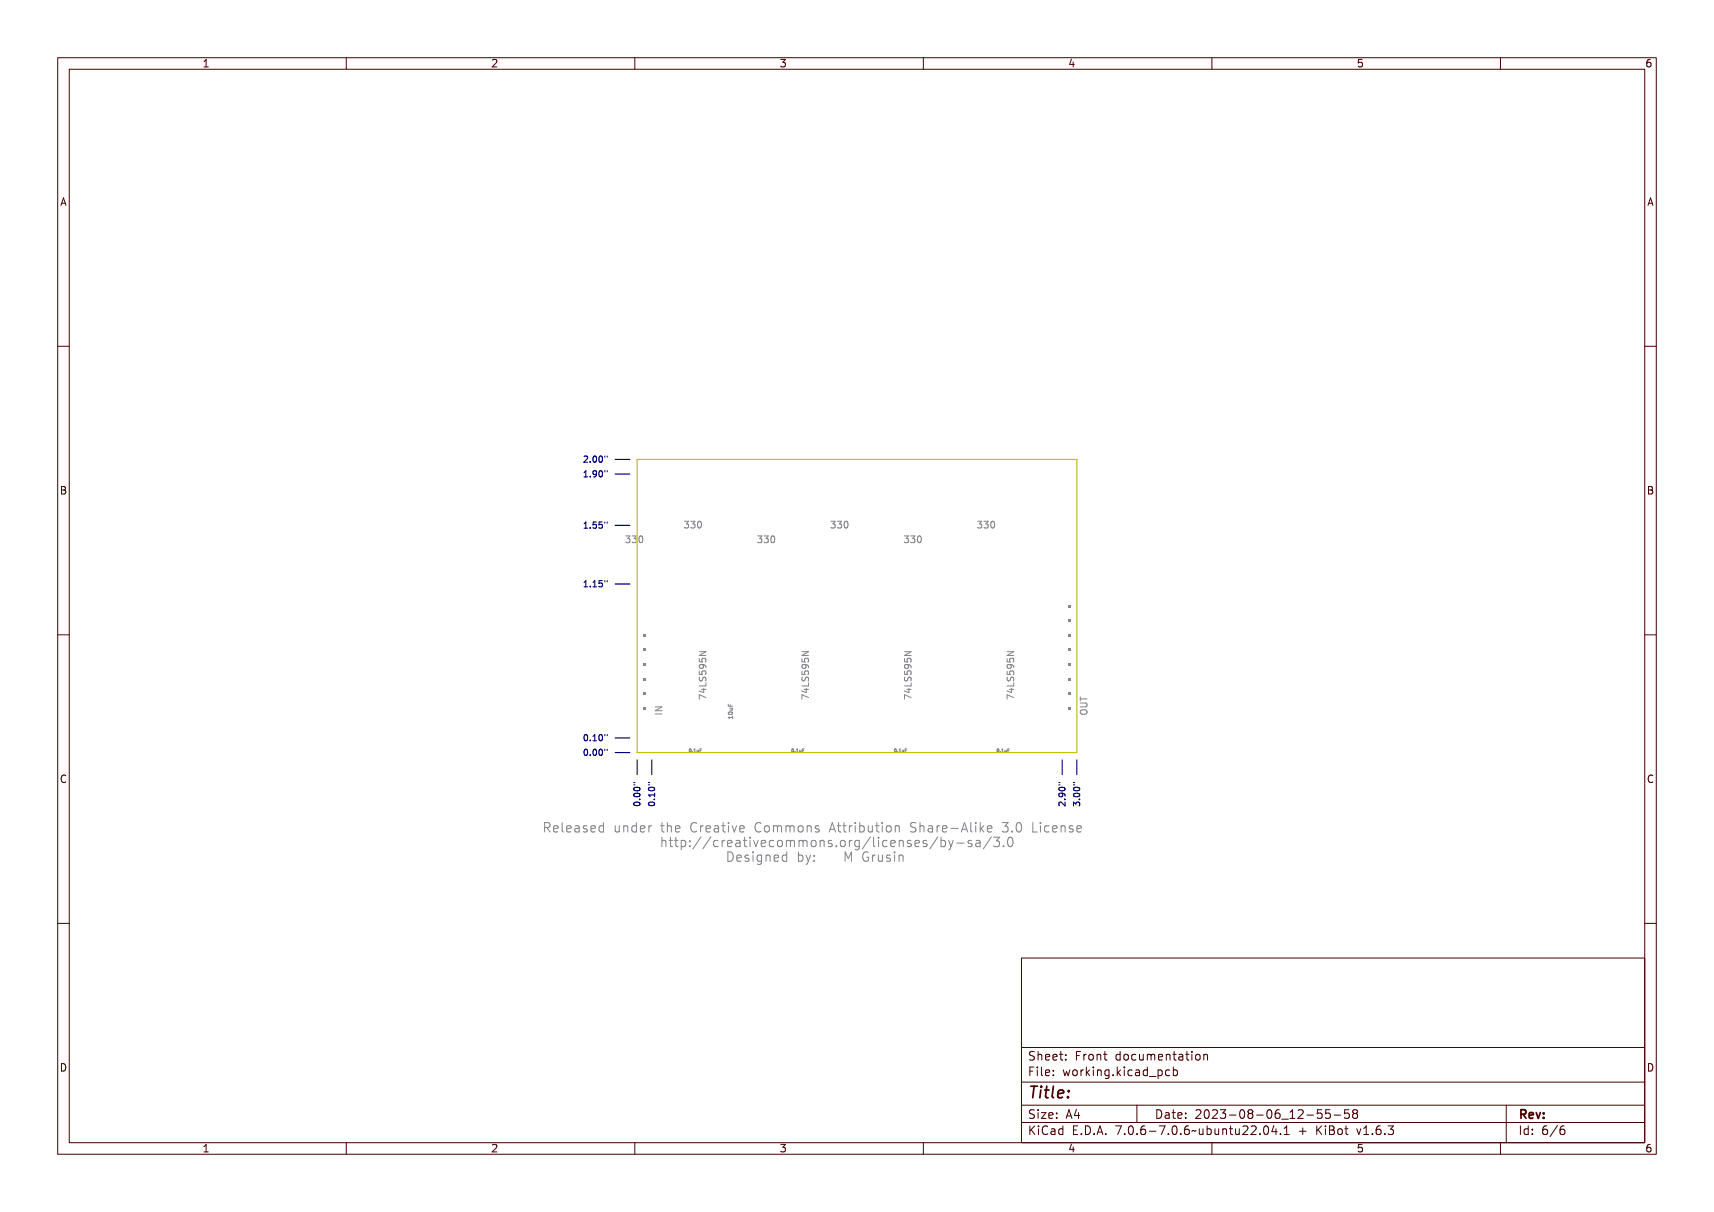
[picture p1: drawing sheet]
<svg xmlns="http://www.w3.org/2000/svg" width="297mm" height="210mm" viewBox="0 0 297 210" stroke-linecap="round" stroke-linejoin="round" font-family="sans-serif">
<defs><g id="words">
<text font-size="2.7" fill="#480000" x="178" y="190.3">Title:</text>
<g font-size="2.2" fill="#848484">
<text x="93.9" y="144.4">Released under the Creative Commons Attribution Share-Alike 3.0 License</text>
<text x="114.2" y="146.9">http://creativecommons.org/licenses/by-sa/3.0</text>
<text x="125.6" y="149.5">Designed by:</text>
<text x="146" y="149.5">M Grusin</text>
</g>
<g font-size="2" fill="#480000">
<text x="178" y="183.7">Sheet: Front documentation</text>
<text x="178" y="186.5">File: working.kicad_pcb</text>
<text x="178" y="193.9">Size: A4</text>
<text x="178" y="196.6">KiCad E.D.A. 7.0.6-7.0.6~ubuntu22.04.1 + KiBot v1.6.3</text>
<text x="200" y="193.9">Date: 2023-08-06_12-55-58</text>
<text x="263" y="196.6">Id: 6/6</text>
<text x="263" y="193.9">Rev:</text>
</g>
<g font-size="1.7" fill="#480000">
<text x="35" y="11.7">1</text>
<text x="85" y="11.7">2</text>
<text x="135" y="11.7">3</text>
<text x="185" y="11.7">4</text>
<text x="235" y="11.7">5</text>
<text x="285" y="11.7">6</text>
<text x="10.5" y="35.7">A</text>
<text x="285.5" y="35.7">A</text>
<text x="10.5" y="85.6">B</text>
<text x="285.5" y="85.6">B</text>
<text x="10.5" y="135.7">C</text>
<text x="285.5" y="135.7">C</text>
<text x="10.5" y="185.6">D</text>
<text x="285.5" y="185.6">D</text>
<text x="35" y="199.7">1</text>
<text x="85" y="199.7">2</text>
<text x="135" y="199.7">3</text>
<text x="185" y="199.7">4</text>
<text x="235" y="199.7">5</text>
<text x="285" y="199.7">6</text>
</g>
<g font-size="1.6" fill="#848484">
<text x="108.9" y="94">330</text>
<text x="119" y="91.4">330</text>
<text x="131.7" y="94">330</text>
<text x="144.4" y="91.4">330</text>
<text x="157.1" y="94">330</text>
<text x="169.8" y="91.4">330</text>
<text x="114.8" y="124.1" transform="rotate(-90 114.8 124.1)">IN</text>
</g>
<g font-size="1.4" fill="#000084">
<text x="100.9" y="80.2">2.00&quot;</text>
<text x="100.9" y="82.8">1.90&quot;</text>
<text x="100.9" y="91.7">1.55&quot;</text>
<text x="100.9" y="101.8">1.15&quot;</text>
<text x="100.9" y="128.5">0.10&quot;</text>
<text x="100.9" y="131">0.00&quot;</text>
<text x="111" y="139.9" transform="rotate(-90 111 139.9)">0.00&quot;</text>
<text x="113.6" y="139.9" transform="rotate(-90 113.6 139.9)">0.10&quot;</text>
<text x="184.7" y="139.9" transform="rotate(-90 184.7 139.9)">2.90&quot;</text>
<text x="187.2" y="139.9" transform="rotate(-90 187.2 139.9)">3.00&quot;</text>
</g>
<g font-size=".7" fill="#848484">
<text x="119.3" y="130.4">0.1uF</text>
<text x="137.1" y="130.4">0.1uF</text>
<text x="154.9" y="130.4">0.1uF</text>
<text x="172.6" y="130.4">0.1uF</text>
</g>
</g></defs>
<g fill="none" stroke="#848484" stroke-width=".17">
<path d="M109 92.9a.34 .34 0 0 1 .5 0 .34 .34 0 0 1 0 .5 .35 .35 0 0 1 0 .6 .35 .35 0 0 1-.5-.2 .27 .27 0 0 0 .4 .1 .27 .27 0 0 0 0-.4l-.2-.1v-.1a.23 .23 0 0 0 .3-.1 .23 .23 0 0 0-.1-.3 .23 .23 0 0 0-.3 .1zM109.9 92.9a.34 .34 0 0 1 .6 0 .34 .34 0 0 1-.1 .5 .35 .35 0 0 1 .1 .6 .35 .35 0 0 1-.6-.2 .27 .27 0 0 0 .4 .1 .27 .27 0 0 0 0-.4l-.2-.1v-.1a.23 .23 0 0 0 .3-.1 .23 .23 0 0 0-.1-.3 .23 .23 0 0 0-.3 .1zM110.9 93a.45 .45 0 0 1 .6 0 .45 .45 0 0 1 .1 .6 .39 .39 0 0 1-.5 .4 .39 .39 0 0 1-.3-.6zM111.1 93a.49 .49 0 0 1 .4 .4 .49 .49 0 0 1-.3 .5l-.2-.3zM119.2 90.3a.34 .34 0 0 1 .5 0 .34 .34 0 0 1-.1 .5 .35 .35 0 0 1 .1 .6 .35 .35 0 0 1-.6-.1 .27 .27 0 0 0 .4 0 .27 .27 0 0 0 0-.4h-.2v-.1a.23 .23 0 0 0 .3-.1 .23 .23 0 0 0-.1-.3 .23 .23 0 0 0-.3 0zM120.1 90.3a.34 .34 0 0 1 .5 0 .34 .34 0 0 1-.1 .5 .35 .35 0 0 1 .1 .6 .35 .35 0 0 1-.5-.1 .27 .27 0 0 0 .4 0 .27 .27 0 0 0 0-.4h-.2v-.1a.23 .23 0 0 0 .3-.1 .23 .23 0 0 0-.1-.3 .23 .23 0 0 0-.3 0zM121.1 90.4a.45 .45 0 0 1 .6 .1 .45 .45 0 0 1 0 .6 .39 .39 0 0 1-.5 .4 .39 .39 0 0 1-.2-.6zM121.3 90.4a.49 .49 0 0 1 .3 .5 .49 .49 0 0 1-.2 .4l-.2-.2zM131.9 92.9a.34 .34 0 0 1 .5 0 .34 .34 0 0 1-.1 .5 .35 .35 0 0 1 .1 .6 .35 .35 0 0 1-.6-.2 .27 .27 0 0 0 .4 .1 .27 .27 0 0 0 0-.4l-.2-.1v-.1a.23 .23 0 0 0 .3-.1 .23 .23 0 0 0-.1-.3 .23 .23 0 0 0-.3 .1zM132.8 92.9a.34 .34 0 0 1 .5 0 .34 .34 0 0 1-.1 .5 .35 .35 0 0 1 .1 .6 .35 .35 0 0 1-.5-.2 .27 .27 0 0 0 .4 .1 .27 .27 0 0 0 0-.4l-.2-.1v-.1a.23 .23 0 0 0 .3-.1 .23 .23 0 0 0-.1-.3 .23 .23 0 0 0-.3 .1zM133.8 93a.45 .45 0 0 1 .6 0 .45 .45 0 0 1 0 .6 .39 .39 0 0 1-.5 .4 .39 .39 0 0 1-.2-.6zM134 93a.49 .49 0 0 1 .3 .4 .49 .49 0 0 1-.2 .5l-.2-.3z"/>
<path d="M144.6 90.3a.34 .34 0 0 1 .5 0 .34 .34 0 0 1-.1 .5 .35 .35 0 0 1 .1 .6 .35 .35 0 0 1-.6-.1 .27 .27 0 0 0 .4 0 .27 .27 0 0 0 0-.4h-.2v-.1a.23 .23 0 0 0 .3-.1 .23 .23 0 0 0-.1-.3 .23 .23 0 0 0-.3 0zM145.5 90.3a.34 .34 0 0 1 .5 0 .34 .34 0 0 1-.1 .5 .35 .35 0 0 1 .1 .6 .35 .35 0 0 1-.5-.1 .27 .27 0 0 0 .4 0 .27 .27 0 0 0 0-.4h-.2v-.1a.23 .23 0 0 0 .3-.1 .23 .23 0 0 0-.1-.3 .23 .23 0 0 0-.3 0zM146.5 90.4a.45 .45 0 0 1 .6 .1 .45 .45 0 0 1 0 .6 .39 .39 0 0 1-.5 .4 .39 .39 0 0 1-.2-.6zM146.7 90.4a.49 .49 0 0 1 .3 .5 .49 .49 0 0 1-.2 .4l-.2-.2zM157.3 92.9a.34 .34 0 0 1 .5 0 .34 .34 0 0 1-.1 .5 .35 .35 0 0 1 .1 .6 .35 .35 0 0 1-.6-.2 .27 .27 0 0 0 .4 .1 .27 .27 0 0 0 0-.4l-.2-.1v-.1a.23 .23 0 0 0 .3-.1 .23 .23 0 0 0-.1-.3 .23 .23 0 0 0-.3 .1zM158.2 92.9a.34 .34 0 0 1 .5 0 .34 .34 0 0 1-.1 .5 .35 .35 0 0 1 .1 .6 .35 .35 0 0 1-.5-.2 .27 .27 0 0 0 .4 .1 .27 .27 0 0 0 0-.4l-.2-.1v-.1a.23 .23 0 0 0 .3-.1 .23 .23 0 0 0-.1-.3 .23 .23 0 0 0-.3 .1zM159.2 93a.45 .45 0 0 1 .6 0 .45 .45 0 0 1 0 .6 .39 .39 0 0 1-.5 .4 .39 .39 0 0 1-.2-.6zM159.4 93a.49 .49 0 0 1 .3 .4 .49 .49 0 0 1-.2 .5l-.2-.3zM170 90.3a.34 .34 0 0 1 .5 0 .34 .34 0 0 1-.1 .5 .35 .35 0 0 1 .1 .6 .35 .35 0 0 1-.6-.1 .27 .27 0 0 0 .4 0 .27 .27 0 0 0 0-.4h-.2v-.1a.23 .23 0 0 0 .3-.1 .23 .23 0 0 0-.1-.3 .23 .23 0 0 0-.3 0zM170.9 90.3a.34 .34 0 0 1 .5 0 .34 .34 0 0 1-.1 .5 .35 .35 0 0 1 .1 .6 .35 .35 0 0 1-.5-.1 .27 .27 0 0 0 .4 0 .27 .27 0 0 0 0-.4h-.2v-.1a.23 .23 0 0 0 .3-.1 .23 .23 0 0 0-.1-.3 .23 .23 0 0 0-.3 0zM171.9 90.4a.45 .45 0 0 1 .6 .1 .45 .45 0 0 1 0 .6 .39 .39 0 0 1-.5 .4 .39 .39 0 0 1-.2-.6zM172.1 90.4a.49 .49 0 0 1 .3 .5 .49 .49 0 0 1-.2 .4l-.2-.2z"/>
<path d="M121.2 114.1v.6h.5l-.1-.1 .1-.4 .1-.1h.4l.1 .2-.1 .4M121.2 116.3v.5l.5 .1-.1-.2 .1-.3 .1-.2 .4 .1 .1 .2-.1 .4M121.2 112.9h1.1l-1.1 .7h1.1M121.2 117.3v.5l.2 .2 .3-.1 .2-.5h.3l.1 .1v.5M121.4 119.8h.7v-.2h.1v.2h.3v.1h-.3v.5h-.1l-.7-.5zM121.4 119.2h.9v-.5h.2v.7h-1.1zM121.4 117h.1v.4h.3a.41 .41 0 0 1 .5-.5 .41 .41 0 0 1 .1 .7h-.1a.29 .29 0 0 0 .1-.4 .29 .29 0 0 0-.5-.1 .29 .29 0 0 0 0 .5h-.5zM121.4 115.2h.1v.4h.3a.41 .41 0 0 1 .5-.5 .41 .41 0 0 1 .1 .7h-.1a.29 .29 0 0 0 .1-.4 .29 .29 0 0 0-.5-.1 .29 .29 0 0 0 0 .4h-.5zM121.4 114.2h1.1v.1l-.9 .4h.9v.2h-1.1v-.2l.9-.4h-.9zM121.4 117.9h.1a.24 .24 0 0 0-.1 .3 .24 .24 0 0 0 .4 .1 .37 .37 0 0 1 .2-.5 .37 .37 0 0 1 .5 .2 .37 .37 0 0 1-.2 .5 .26 .26 0 0 0 .1-.4 .26 .26 0 0 0-.4 0 .37 .37 0 0 1-.5 .4 .37 .37 0 0 1-.1-.6zM121.5 116.1a.59 .59 0 0 1 .6-.1 .59 .59 0 0 1 .4 .6h-.2a.33 .33 0 0 0 0-.4 .33 .33 0 0 0-.4-.1 .36 .36 0 0 1 0 .6 .36 .36 0 0 1-.5-.1 .36 .36 0 0 1 .1-.5zM121.5 119.9h.6v.4z"/>
<path d="M121.6 119.5h.7M121.7 115.2l.2 .2v.2l-.2 .2h-.3l-.2-.2v-.2l.2-.2a.76 .76 0 0 1 .9 .3v.2M121.9 119.3v.7l-.8-.3M122.3 118.3v.6h-1.1M139 116.3v.5l.5 .1-.1-.2v-.3l.2-.2 .4 .1 .1 .2-.1 .4M139 114.1v.6h.5l-.1-.1v-.4l.2-.1h.4l.1 .2-.1 .4M139 112.9h1.1l-1.1 .7h1.1M139 117.3v.5l.2 .2 .2-.1 .3-.5h.3l.1 .1-.1 .5M139.1 119.8h.8v-.2h.1v.2h.2v.1h-.2v.5h-.2l-.7-.5zM139.1 119.2h1v-.5h.1v.7h-1.1zM139.1 117h.2v.4h.2a.41 .41 0 0 1 .5-.5 .41 .41 0 0 1 .2 .7h-.1a.29 .29 0 0 0 0-.4 .29 .29 0 0 0-.4-.1 .29 .29 0 0 0 0 .5h-.6zM139.1 115.2h.2v.4h.2a.41 .41 0 0 1 .5-.5 .41 .41 0 0 1 .2 .7h-.1a.29 .29 0 0 0 0-.4 .29 .29 0 0 0-.4-.1 .29 .29 0 0 0 0 .4h-.6z"/>
<path d="M139.1 114.2h1.1v.1l-.9 .4h.9v.2h-1.1v-.2l.9-.4h-.9zM139.2 117.9h.1a.24 .24 0 0 0-.1 .3 .24 .24 0 0 0 .4 .1 .37 .37 0 0 1 .2-.5 .37 .37 0 0 1 .5 .2 .37 .37 0 0 1-.3 .5 .26 .26 0 0 0 .2-.4 .26 .26 0 0 0-.4 0 .37 .37 0 0 1-.5 .4 .37 .37 0 0 1-.1-.6zM139.3 116.1a.59 .59 0 0 1 .6-.1 .59 .59 0 0 1 .3 .6h-.1a.33 .33 0 0 0 0-.4 .33 .33 0 0 0-.4-.1 .36 .36 0 0 1 0 .6 .36 .36 0 0 1-.5-.1 .36 .36 0 0 1 .1-.5zM139.3 119.9h.6v.4zM139.3 119.5h.8M139.4 115.2l.3 .2-.1 .3-.2 .1h-.2l-.2-.2v-.3l.2-.1a.76 .76 0 0 1 .9 .3v.2M139.7 119.3v.7l-.8-.3M140.1 118.3v.6h-1.1M156.7 116.3v.5l.6 .1-.1-.2v-.3l.2-.2 .4 .1 .1 .2-.1 .4M156.7 114.1v.6h.6l-.1-.1v-.4l.2-.1h.4l.1 .2-.1 .4M156.7 112.9h1.2l-1.2 .7h1.2M156.8 117.3l-.1 .5 .3 .2 .2-.1 .2-.5h.4l.1 .1-.1 .5"/>
<path d="M156.9 119.8h.7v-.2h.2v.2h.2v.1h-.2v.5h-.2l-.7-.5zM156.9 119.2h1v-.5h.1v.7h-1.1zM156.9 117h.1v.4h.3a.41 .41 0 0 1 .5-.5 .41 .41 0 0 1 .2 .7h-.1a.29 .29 0 0 0 0-.4 .29 .29 0 0 0-.4-.1 .29 .29 0 0 0 0 .5h-.6zM156.9 115.2h.1v.4h.3a.41 .41 0 0 1 .5-.5 .41 .41 0 0 1 .2 .7h-.1a.29 .29 0 0 0 0-.4 .29 .29 0 0 0-.4-.1 .29 .29 0 0 0 0 .4h-.6zM156.9 114.2h1.1v.1l-.9 .4h.9v.2h-1.1v-.2l.9-.4h-.9zM157 117.9h.1a.24 .24 0 0 0-.1 .3 .24 .24 0 0 0 .3 .1 .37 .37 0 0 1 .3-.5 .37 .37 0 0 1 .4 .2 .37 .37 0 0 1-.2 .5 .26 .26 0 0 0 .1-.4 .26 .26 0 0 0-.3 0 .37 .37 0 0 1-.5 .4 .37 .37 0 0 1-.1-.6zM157 116.1a.59 .59 0 0 1 .7-.1 .59 .59 0 0 1 .3 .6h-.1a.33 .33 0 0 0 0-.4 .33 .33 0 0 0-.4-.1 .36 .36 0 0 1 0 .6 .36 .36 0 0 1-.5-.1 .36 .36 0 0 1 0-.5zM157.1 119.9h.5v.4zM157.1 119.5h.8M157.2 115.2l.2 .2v.3l-.2 .1h-.2l-.3-.2 .1-.3 .2-.1a.76 .76 0 0 1 .9 .3v.2M157.5 119.3v.7l-.8-.3M157.9 118.3v.6h-1.2"/>
<path d="M174.5 116.3v.5l.6 .1-.1-.2v-.3l.2-.2 .4 .1 .1 .2-.1 .4M174.5 114.1v.6h.6l-.1-.1v-.4l.2-.1h.4l.1 .2-.1 .4M174.5 112.9h1.2l-1.2 .7h1.2M174.6 117.3l-.1 .5 .2 .2 .3-.1 .2-.5h.4l.1 .1-.1 .5M174.7 119.8h.7v-.2h.1v.2h.3v.1h-.3v.5h-.1l-.7-.5zM174.7 119.2h1v-.5h.1v.7h-1.1zM174.7 117h.1v.4h.3a.41 .41 0 0 1 .5-.5 .41 .41 0 0 1 .2 .7h-.2a.29 .29 0 0 0 .1-.4 .29 .29 0 0 0-.4-.1 .29 .29 0 0 0 0 .5h-.6zM174.7 115.2h.1v.4h.3a.41 .41 0 0 1 .5-.5 .41 .41 0 0 1 .2 .7h-.2a.29 .29 0 0 0 .1-.4 .29 .29 0 0 0-.4-.1 .29 .29 0 0 0 0 .4h-.6zM174.7 114.2h1.1v.1l-.9 .4h.9v.2h-1.1v-.2l.9-.4h-.9zM174.7 117.9h.2a.24 .24 0 0 0-.1 .3 .24 .24 0 0 0 .3 .1 .37 .37 0 0 1 .3-.5 .37 .37 0 0 1 .4 .2 .37 .37 0 0 1-.2 .5 .26 .26 0 0 0 .1-.4 .26 .26 0 0 0-.4 0 .37 .37 0 0 1-.4 .4 .37 .37 0 0 1-.2-.6zM174.8 116.1a.59 .59 0 0 1 .7-.1 .59 .59 0 0 1 .3 .6h-.2a.33 .33 0 0 0 0-.4 .33 .33 0 0 0-.3-.1 .36 .36 0 0 1 0 .6 .36 .36 0 0 1-.6-.1 .36 .36 0 0 1 .1-.5zM174.8 119.9h.6v.4z"/>
<path d="M174.9 119.5h.8M175 115.2l.2 .2v.2l-.2 .2h-.3l-.2-.2v-.2l.2-.2a.76 .76 0 0 1 1 .3v.2M175.3 119.3v.7l-.8-.3M175.7 118.3v.6h-1.2M119.4 129.9a.24 .24 0 0 1 .3 .2 .24 .24 0 0 1-.3 .2zM119.5 129.9l.1 .1-.1 .4zM119.9 130.3l.1 .1zM120.3 129.9h.2v.4l.1 .1h-.3l.1-.1v-.4zM120.7 130l.2 .4 .1-.4v.4h-.3zM121.2 129.9h.3h-.3v.2h.3h-.3v.3zM121.4 120.6l1.1 .4v.1l-1-.4v.6h-.1zM122.3 120.9l-1.1-.5v.7"/>
<path d="M126.2 122v.4h.7M126.2 123.5a.36 .36 0 0 1 .5-.2 .36 .36 0 0 1 .2 .4 .36 .36 0 0 1-.4 .1 .36 .36 0 0 1-.3-.3zM126.3 124.3h.7v-.1v.4v-.2h-.6l-.1 .2zM126.3 122.4l.1 .3h.2l.1-.3v.3h.3v.1h-.7zM126.4 123.6h.4l.2 .1a.35 .35 0 0 1-.3 .3 .35 .35 0 0 1-.4-.3zM126.4 123.7a.27 .27 0 0 1 .3-.1 .27 .27 0 0 1 .2 .3h-.4zM126.4 122.7h.5M126.5 123h.5v.1a.18 .18 0 0 1 0 .2 .18 .18 0 0 1-.2 .1h-.3l.5-.2zM126.6 122.1v.3M126.9 122.7v.3h-.5M126.9 124.1v.4M126.9 124.3h-.7l.2 .2"/>
<path d="M137.2 129.9a.24 .24 0 0 1 .3 .2 .24 .24 0 0 1-.3 .2zM137.3 129.9l.1 .1-.1 .4zM137.7 130.3l.1 .1zM138.1 129.9h.2v.4l.1 .1h-.3l.1-.1v-.4zM138.5 130l.1 .4 .2-.4v.4h-.3zM139 129.9h.3h-.3v.2h.3h-.3v.3zM139.1 120.6l1.1 .4v.1l-.9-.4v.6h-.2zM140.1 120.9l-1.1-.5v.7M154.9 129.9h.1a.24 .24 0 0 1 .3 .2 .24 .24 0 0 1-.4 .2zM155 129.9l.2 .1-.1 .4zM155.5 130.3l.1 .1zM155.8 129.9h.2v.4l.2 .1h-.4l.2-.1v-.4z"/>
<path d="M156.3 130l.1 .4 .2-.4v.4h-.3zM156.7 129.9h.4h-.3v.2h.2h-.2v.3zM156.9 120.6l1.1 .4v.1l-1-.4v.6h-.1zM157.9 120.9l-1.2-.5v.7M172.7 129.9h.1a.24 .24 0 0 1 .2 .2 .24 .24 0 0 1-.3 .2zM172.8 129.9l.2 .1-.1 .4zM173.3 130.3l.1 .1zM173.6 129.9h.2v.4l.1 .1h-.3l.1-.1v-.4zM174.1 130l.1 .4 .2-.4v.4h-.3zM174.5 129.9h.3h-.2v.2h.2h-.2v.3zM174.7 120.6l1.1 .4v.1l-1-.4v.6h-.1zM175.7 120.9l-1.2-.5v.7"/>
<path d="M187.2 120.8v.6M187.2 121.8h.9l.3 .2-.1 .4-.2 .1h-.9M187.2 121.1h1.2M187.2 123.2a.75 .75 0 0 1 1.2 .1 .39 .39 0 0 1-.4 .5h-.4a.39 .39 0 0 1-.4-.2 .39 .39 0 0 1 0-.4zM187.4 122.3h.7a.37 .37 0 0 1 .4 .3 .37 .37 0 0 1-.4 .4h-.7v-.1h.7a.21 .21 0 0 0 .3-.3 .21 .21 0 0 0-.3-.2h-.7zM187.4 121.3h.1v.3h1v.2h-1v.3h-.1zM187.5 123.3a.7 .7 0 0 1 1 .3 .65 .65 0 0 1-.6 .4 .65 .65 0 0 1-.6-.4zM187.5 123.5a.5 .5 0 0 1 .5-.2 .5 .5 0 0 1 .4 .4 .5 .5 0 0 1-.5 .2 .5 .5 0 0 1-.4-.4zM94 142.8a.8 .8 0 0 1 1 .2v.4l-.3 .2 .5 .8h-.2l-.3-.6-.2-.1h-.2v.7h-.3zM94.3 143h.2a.29 .29 0 0 1 .3 .2 .29 .29 0 0 1-.3 .3h-.2zM95.5 143.3a.53 .53 0 0 1 .6-.1 .53 .53 0 0 1 .3 .6h-.9a.46 .46 0 0 0 .3 .4 .46 .46 0 0 0 .5-.1v.2a.66 .66 0 0 1-.8-.1 .66 .66 0 0 1 0-.9zM95.7 143.4l.3-.1 .2 .4h-.7z"/>
<path d="M96.7 142.7h.5v1.4l.1 .1h.3v.2a.44 .44 0 0 1-.6-.5v-1h-.3zM98.1 143.3a.53 .53 0 0 1 .7-.1 .53 .53 0 0 1 .2 .6h-.8a.46 .46 0 0 0 .3 .4 .46 .46 0 0 0 .5-.1v.2a.66 .66 0 0 1-.9-.1 .66 .66 0 0 1 0-.9zM98.3 143.4l.3-.1 .2 .4h-.6zM99.4 143.2h.1a.52 .52 0 0 1 .5 0 .52 .52 0 0 1 .3 .5v.7h-.2v-.2a.42 .42 0 0 1-.6 .2 .42 .42 0 0 1-.2-.5 .42 .42 0 0 1 .5-.3h.3a.38 .38 0 0 0-.3-.3 .38 .38 0 0 0-.4 .1zM99.6 143.8h.5a.34 .34 0 0 1-.2 .4 .34 .34 0 0 1-.4-.1zM100.8 143.2h.6l.1 .2a.3 .3 0 0 0-.4-.1 .3 .3 0 0 0-.2 .3 .45 .45 0 0 1 .5 .2 .45 .45 0 0 1 0 .5l-.6 .1-.1-.3a.42 .42 0 0 0 .7-.1l-.1-.1a.46 .46 0 0 1-.5-.2 .46 .46 0 0 1 0-.5zM102 143.3a.53 .53 0 0 1 .7-.1 .53 .53 0 0 1 .3 .6h-.9a.46 .46 0 0 0 .3 .4 .46 .46 0 0 0 .5-.1v.2a.66 .66 0 0 1-.9-.1 .66 .66 0 0 1 0-.9zM102.2 143.4l.4-.1 .2 .4h-.7zM103.3 143.3l.4-.2 .3 .2v-.6h.2v1.7h-.2v-.2a.45 .45 0 0 1-.6 .1 .45 .45 0 0 1-.2-.5zM103.5 143.4l.1-.1a.43 .43 0 0 1 .4 .5 .43 .43 0 0 1-.4 .4l-.2-.2zM105.9 143.2h.2v.9l.2 .1 .3-.2v-.8h.2v1.2h-.2v-.2a.38 .38 0 0 1-.5 .2 .38 .38 0 0 1-.2-.5zM107.2 143.2h.2v.2a.39 .39 0 0 1 .5-.2 .39 .39 0 0 1 .2 .4v.8h-.2v-.9l-.2-.2-.3 .2v.9h-.2z"/>
<path d="M108.6 143.3l.3-.2 .3 .2v-.6h.2v1.7h-.2v-.2a.45 .45 0 0 1-.5 .1 .45 .45 0 0 1-.2-.5zM108.7 143.4l.1-.1a.43 .43 0 0 1 .4 .5 .43 .43 0 0 1-.4 .4l-.1-.2zM109.9 143.3a.53 .53 0 0 1 .7-.1 .53 .53 0 0 1 .2 .6h-.8a.46 .46 0 0 0 .3 .4 .46 .46 0 0 0 .5-.1v.2a.66 .66 0 0 1-.9-.1 .66 .66 0 0 1 0-.9zM110.1 143.4l.4-.1 .1 .4h-.6zM111.3 143.2h.2v.2a.33 .33 0 0 1 .4-.3 .33 .33 0 0 1 .3 .3 .39 .39 0 0 0-.5 0 .39 .39 0 0 0-.2 .4v.6h-.2zM114 142.8h.2v.4h.5v.1h-.5v.8l.5 .1v.2h-.3a.33 .33 0 0 1-.4-.4v-.7h-.3v-.1h.3zM114.4 145.3h.2v.6a.39 .39 0 0 1 .5-.2 .39 .39 0 0 1 .2 .5v.7h-.2v-.9l-.2-.1-.3 .2v.8h-.2zM115.1 142.7h.2v.7a.39 .39 0 0 1 .5-.2 .39 .39 0 0 1 .2 .4v.8h-.2v-.9l-.2-.2-.3 .2v.9h-.2zM116 145.4h.2v.3h.4v.2h-.4v.7l.4 .2v.1h-.2a.33 .33 0 0 1-.4-.4v-.6h-.3v-.2h.3zM116.5 143.3a.53 .53 0 0 1 .6-.1 .53 .53 0 0 1 .3 .6h-.9a.46 .46 0 0 0 .3 .4 .46 .46 0 0 0 .5-.1v.2a.66 .66 0 0 1-.8-.1 .66 .66 0 0 1 0-.9zM116.7 143.4l.3-.1 .2 .4h-.7zM117.3 145.4h.2v.3h.4v.2h-.4v.7l.4 .2v.1h-.2a.33 .33 0 0 1-.4-.4v-.6h-.3v-.2h.3z"/>
<path d="M118.4 145.7h.1v.2a.45 .45 0 0 1 .6-.2 .45 .45 0 0 1 .2 .6 .45 .45 0 0 1-.2 .6 .45 .45 0 0 1-.6-.1v.6h-.1zM118.7 145.9a.43 .43 0 0 1 .4 .4 .43 .43 0 0 1-.4 .4l-.2-.4zM119.1 143l.6-.2h.3v.3a.47 .47 0 0 0-.6-.1 .47 .47 0 0 0-.2 .6 .47 .47 0 0 0 .2 .6 .47 .47 0 0 0 .6-.1v.2a.72 .72 0 0 1-.9-.1 .72 .72 0 0 1-.1-.9zM120 145.8h.2v.3h-.2zM120 146.6h.2v.3h-.2zM120.5 143.2h.2v.2a.33 .33 0 0 1 .4-.3 .33 .33 0 0 1 .3 .3 .39 .39 0 0 0-.5 0 .39 .39 0 0 0-.2 .4v.6h-.2zM121.7 145.3h.2l-.8 1.8h-.2zM121.7 143.3a.53 .53 0 0 1 .7-.1 .53 .53 0 0 1 .2 .6h-.8a.46 .46 0 0 0 .3 .4 .46 .46 0 0 0 .5-.1v.2a.66 .66 0 0 1-.9-.1 .66 .66 0 0 1 0-.9zM121.9 143.4l.4-.1 .1 .4h-.6zM123 143.2h.1a.52 .52 0 0 1 .6 0 .52 .52 0 0 1 .2 .5v.7h-.2v-.2a.42 .42 0 0 1-.5 .2 .42 .42 0 0 1-.3-.5 .42 .42 0 0 1 .5-.3h.3a.38 .38 0 0 0-.3-.3 .38 .38 0 0 0-.4 .1zM123 145.3h.2l-.8 1.8h-.2zM123.2 143.8h.5a.34 .34 0 0 1-.1 .4 .34 .34 0 0 1-.5-.1z"/>
<path d="M123.8 145.9l.5-.2 .2 .1v.2a.43 .43 0 0 0-.6 0 .43 .43 0 0 0 0 .6 .43 .43 0 0 0 .6 0v.3a.63 .63 0 0 1-.8-.2 .63 .63 0 0 1 .1-.8zM124.5 142.8h.2v.4h.5v.1h-.5v.8l.5 .1v.2h-.3a.33 .33 0 0 1-.4-.4v-.7h-.3v-.1h.3zM125.1 145.7h.2v.3a.33 .33 0 0 1 .3-.3 .33 .33 0 0 1 .3 .3 .39 .39 0 0 0-.4-.1 .39 .39 0 0 0-.2 .4v.6h-.2zM125.7 143.2h.5v1h.4v.2h-1v-.2h.4v-.9h-.3zM125.8 147.9a.82 .82 0 0 1 1 .8 .82 .82 0 0 1-1 .8zM126 142.7h.2v.3h-.2zM126 148a.62 .62 0 0 1 .6 .7 .62 .62 0 0 1-.6 .6zM126.3 145.9a.53 .53 0 0 1 .7-.2 .53 .53 0 0 1 .2 .7h-.8a.46 .46 0 0 0 .3 .4 .46 .46 0 0 0 .5-.1v.2a.66 .66 0 0 1-.9-.2 .66 .66 0 0 1 0-.8zM126.5 145.9h.3l.2 .3h-.6zM126.8 143.2h.2l.4 1 .3-1h.2l-.4 1.2h-.3zM127.2 148.4a.53 .53 0 0 1 .7-.1 .53 .53 0 0 1 .2 .6h-.8a.46 .46 0 0 0 .3 .4 .46 .46 0 0 0 .5-.1v.2a.66 .66 0 0 1-.9-.1 .66 .66 0 0 1 0-.9zM127.4 148.5l.4-.1 .1 .3-.6 .1z"/>
<path d="M127.6 145.8l.1-.1a.52 .52 0 0 1 .5 0 .52 .52 0 0 1 .3 .5v.7h-.2v-.2a.42 .42 0 0 1-.6 .2 .42 .42 0 0 1-.2-.5 .42 .42 0 0 1 .5-.2h.3a.38 .38 0 0 0-.3-.4 .38 .38 0 0 0-.4 .2zM127.8 146.4l.5-.1a.34 .34 0 0 1-.2 .4 .34 .34 0 0 1-.4-.1zM128.3 143.3a.53 .53 0 0 1 .7-.1 .53 .53 0 0 1 .2 .6h-.8a.46 .46 0 0 0 .3 .4 .46 .46 0 0 0 .5-.1v.2a.66 .66 0 0 1-.9-.1 .66 .66 0 0 1 0-.9zM128.5 143.4l.3-.1 .2 .4h-.6zM128.6 148.3h.6l.1 .2a.3 .3 0 0 0-.4-.1 .3 .3 0 0 0-.2 .3 .45 .45 0 0 1 .5 .2 .45 .45 0 0 1 0 .5h-.6l-.1-.2a.42 .42 0 0 0 .7-.1l-.1-.1a.46 .46 0 0 1-.5-.2 .46 .46 0 0 1 0-.5zM129.1 145.4h.2v.3h.5v.2h-.5v.7l.5 .2v.1h-.3a.33 .33 0 0 1-.4-.4v-.6h-.3v-.2h.3zM129.9 148.3h.5v1h.3v.2h-.9v-.2h.4v-.9h-.3zM130.2 147.8h.2v.2h-.2zM130.2 145.7h.5v1.1h.4v.1h-1v-.1h.4v-.9h-.3zM130.5 145.3h.2v.2h-.2zM131 143l.5-.2h.3v.3a.47 .47 0 0 0-.6-.1 .47 .47 0 0 0-.2 .6 .47 .47 0 0 0 .2 .6 .47 .47 0 0 0 .6-.1v.2a.72 .72 0 0 1-.9-.1 .72 .72 0 0 1-.1-.9zM131.1 148.4l.4-.2 .3 .2v-.1h.2v1.1a.54 .54 0 0 1-.3 .5 .54 .54 0 0 1-.5 0v-.2a.4 .4 0 0 0 .4 0 .4 .4 0 0 0 .2-.4 .45 .45 0 0 1-.6 .1 .45 .45 0 0 1-.2-.6z"/>
<path d="M131.3 148.5l.1-.1a.42 .42 0 0 1 .4 .4 .42 .42 0 0 1-.4 .5l-.2-.3zM131.4 145.7h.2l.3 1 .4-1h.2l-.4 1.2h-.3zM132.2 143.3a.57 .57 0 0 1 .9 .5 .57 .57 0 0 1-.9 .4l-.1-.4zM132.4 143.4l.1-.1a.43 .43 0 0 1 .4 .5 .43 .43 0 0 1-.4 .4l-.2-.2zM132.4 148.3h.2v.1a.39 .39 0 0 1 .5-.1 .39 .39 0 0 1 .2 .4v.8h-.2v-1l-.2-.1-.2 .1-.1 1h-.2zM132.9 145.9a.53 .53 0 0 1 .6-.2 .53 .53 0 0 1 .3 .7h-.9a.46 .46 0 0 0 .3 .4 .46 .46 0 0 0 .5-.1v.2a.66 .66 0 0 1-.9-.2 .66 .66 0 0 1 .1-.8zM133 145.9h.4l.2 .3h-.7zM133.4 143.2h.2v.1a.24 .24 0 0 1 .2-.2 .24 .24 0 0 1 .2 .2l.3-.1a1.4 1.4 0 0 1 .2 1.2h-.2v-.9l-.1-.2-.2 .2v.9h-.2v-.9l-.1-.2-.1 .2v.9h-.2zM133.8 148.4a.53 .53 0 0 1 .7-.1 .53 .53 0 0 1 .2 .6h-.8a.46 .46 0 0 0 .3 .4 .46 .46 0 0 0 .5-.1v.2a.66 .66 0 0 1-.9-.1 .66 .66 0 0 1 0-.9zM134 148.5l.3-.1 .2 .3-.6 .1zM134.3 145.9l.5-.2 .2 .1v.2a.43 .43 0 0 0-.6 0 .43 .43 0 0 0 0 .6 .43 .43 0 0 0 .6 0v.3a.63 .63 0 0 1-.8-.2 .63 .63 0 0 1 .1-.8zM134.7 143.2h.2v.1a.24 .24 0 0 1 .2-.2 .24 .24 0 0 1 .2 .2l.3-.1a1.4 1.4 0 0 1 .2 1.2h-.2v-.9l-.1-.2-.2 .2v.9h-.1l-.1-.9-.1-.2-.1 .2v.9h-.2z"/>
<path d="M135.1 148.4l.3-.2 .3 .2v-.6h.2v1.7h-.2v-.2a.45 .45 0 0 1-.5 .1 .45 .45 0 0 1-.2-.5zM135.2 148.5l.1-.1a.43 .43 0 0 1 .4 .5 .43 .43 0 0 1-.4 .4l-.1-.2zM135.5 145.9a.57 .57 0 0 1 .9 .4 .57 .57 0 0 1-.9 .5l-.1-.5zM135.6 146l.1-.1a.43 .43 0 0 1 .5 .4 .43 .43 0 0 1-.5 .4l-.1-.2zM136.2 143.3a.57 .57 0 0 1 .9 .5 .57 .57 0 0 1-.9 .4l-.2-.4zM136.3 143.4l.1-.1a.43 .43 0 0 1 .5 .5 .43 .43 0 0 1-.5 .4l-.1-.2zM136.6 145.7h.2v.1a.24 .24 0 0 1 .2-.1 .24 .24 0 0 1 .2 .1l.4-.1a1.4 1.4 0 0 1 .1 1.2h-.1l-.1-.9-.1-.1-.1 .1v.9h-.2v-.9l-.1-.1-.2 .1v.9h-.2zM137.4 143.2h.2v.2a.39 .39 0 0 1 .5-.2 .39 .39 0 0 1 .2 .4v.8h-.2v-.9l-.2-.2-.3 .2v.9h-.2zM137.7 147.8h.2v.6a.45 .45 0 0 1 .5-.1 .45 .45 0 0 1 .2 .6 .46 .46 0 0 1-.2 .5 .46 .46 0 0 1-.5-.1v.2h-.2zM137.9 148.5l.1-.1a.43 .43 0 0 1 .4 .5 .43 .43 0 0 1-.4 .4l-.1-.2zM138 145.7h.1v.1a.24 .24 0 0 1 .2-.1 .24 .24 0 0 1 .3 .1l.3-.1a1.4 1.4 0 0 1 .1 1.2h-.1v-.9l-.2-.1-.1 .1v.9h-.2v-.9l-.1-.1-.2 .1v.9h-.1zM138.9 143.2h.6l.1 .2a.3 .3 0 0 0-.4-.1 .3 .3 0 0 0-.2 .3 .45 .45 0 0 1 .5 .2 .45 .45 0 0 1 0 .5l-.6 .1-.2-.3a.42 .42 0 0 0 .7-.1l-.1-.1a.46 .46 0 0 1-.4-.2 .46 .46 0 0 1 0-.5z"/>
<path d="M138.9 148.3h.2l.3 .9 .4-.9h.2l-.3 .8a.79 .79 0 0 1-.6 .8h-.1v-.2h.2l.1-.3zM139.4 145.9a.57 .57 0 0 1 .9 .4 .57 .57 0 0 1-.9 .5l-.1-.5zM139.6 146l.1-.1a.43 .43 0 0 1 .4 .4 .43 .43 0 0 1-.4 .4l-.2-.2zM140.6 148.3h.3v.3h-.3zM140.6 149.1h.3v.4h-.3zM140.7 145.7h.2v.2a.39 .39 0 0 1 .4-.2 .39 .39 0 0 1 .3 .5v.7h-.2v-.9l-.3-.1-.2 .2v.8h-.2zM141.7 142.8h.2l.5 1.6h-.2l-.1-.4h-.6l-.1 .4h-.2zM141.8 143l.2 .8h-.4zM142.1 145.8l.6-.1 .1 .3a.3 .3 0 0 0-.4-.2 .3 .3 0 0 0-.1 .4 .45 .45 0 0 1 .4 .1 .45 .45 0 0 1 0 .5l-.6 .1-.1-.2a.42 .42 0 0 0 .7-.1l-.1-.1a.46 .46 0 0 1-.5-.2 .46 .46 0 0 1 0-.5zM142.9 142.8h.2v.4h.5v.1h-.5v.8l.5 .1v.2h-.3a.33 .33 0 0 1-.4-.4v-.7h-.3v-.1h.3zM143.6 146.6h.3v.3h-.3zM144.2 142.8h.2v.4h.5v.1h-.5l.1 .9h.4v.2h-.3a.33 .33 0 0 1-.4-.4v-.7h-.3v-.1h.3z"/>
<path d="M144.7 145.9a.57 .57 0 0 1 .9 .4 .57 .57 0 0 1-.9 .5l-.2-.5zM144.8 146l.1-.1a.43 .43 0 0 1 .5 .4 .43 .43 0 0 1-.5 .4l-.1-.2zM145.5 143.2h.2v.2a.33 .33 0 0 1 .3-.3 .33 .33 0 0 1 .3 .3 .39 .39 0 0 0-.4 0 .39 .39 0 0 0-.2 .4v.6h-.2zM146.1 147.9h.2l.3 .8 .3-.8h.3v1.6h-.2v-1.5l-.3 .9h-.2l-.2-.9v1.5h-.2zM146.1 145.7h.2v.3a.33 .33 0 0 1 .3-.3 .33 .33 0 0 1 .3 .3 .39 .39 0 0 0-.4-.1 .39 .39 0 0 0-.2 .4v.6h-.2zM146.7 143.2h.5v1h.4v.2h-1v-.2h.4v-.9h-.3zM147 142.7h.2v.3h-.2zM147.3 145.9l.3-.2 .3 .2v-.2h.2v1.1a.54 .54 0 0 1-.2 .5 .54 .54 0 0 1-.6 0v-.2a.4 .4 0 0 0 .5 .1 .4 .4 0 0 0 .1-.5 .45 .45 0 0 1-.5 .2 .45 .45 0 0 1-.2-.6zM147.4 146l.1-.1a.42 .42 0 0 1 .4 .4 .42 .42 0 0 1-.4 .4l-.1-.2zM147.9 142.7h.2v.6a.45 .45 0 0 1 .6-.1 .45 .45 0 0 1 .2 .6 .46 .46 0 0 1-.2 .5 .46 .46 0 0 1-.6-.1v.2h-.2zM148.2 143.4l.1-.1a.43 .43 0 0 1 .4 .5 .43 .43 0 0 1-.4 .4l-.2-.2zM148.9 148.1l.5-.3 .3 .1v.3a.47 .47 0 0 0-.6-.1 .47 .47 0 0 0-.2 .6 .45 .45 0 0 0 .1 .5 .45 .45 0 0 0 .6 0v-.4h-.3v-.2h.5v.7a.65 .65 0 0 1-.8 .1 .65 .65 0 0 1-.3-.7z"/>
<path d="M149.2 143.2h.2v.9l.3 .1 .2-.2v-.8h.2v1.2h-.2v-.2a.38 .38 0 0 1-.4 .2 .38 .38 0 0 1-.3-.5zM149.3 145.3h.2l-.9 1.8h-.2zM149.8 145.2h.5v1.4l.1 .1h.4v.2a.44 .44 0 0 1-.7-.4v-1.1h-.3zM150.3 148.3h.2v.2a.33 .33 0 0 1 .3-.3 .33 .33 0 0 1 .3 .3 .39 .39 0 0 0-.4 0 .39 .39 0 0 0-.2 .4v.6h-.2zM150.8 142.8h.2v.4h.4v.1h-.4v.8l.4 .1v.2h-.2a.33 .33 0 0 1-.4-.4v-.7h-.3v-.1h.3zM151.2 145.7h.5v1.1h.4v.1h-1v-.1h.4v-.9h-.3zM151.4 148.3h.2v.8l.3 .2 .2-.2v-.8h.2v1.2h-.2v-.2a.38 .38 0 0 1-.4 .2 .38 .38 0 0 1-.3-.5zM151.5 145.3h.2v.2h-.2zM151.9 143.2h.5v1h.4v.2h-1v-.2h.4v-.9h-.3zM152.2 142.7h.2v.3h-.2zM152.6 145.9l.6-.2 .2 .1v.2a.43 .43 0 0 0-.6 0 .43 .43 0 0 0 0 .6 .43 .43 0 0 0 .6 0v.3a.63 .63 0 0 1-.8-.2 .63 .63 0 0 1 0-.8zM152.9 148.3h.6l.1 .2a.3 .3 0 0 0-.4-.1 .3 .3 0 0 0-.2 .3 .45 .45 0 0 1 .5 .2 .45 .45 0 0 1 0 .5h-.6l-.2-.2a.42 .42 0 0 0 .7-.1v-.1a.46 .46 0 0 1-.5-.2 .46 .46 0 0 1 0-.5z"/>
<path d="M153.2 143.3a.57 .57 0 0 1 .9 .5 .57 .57 0 0 1-.9 .4l-.1-.4zM153.4 143.4l.1-.1a.43 .43 0 0 1 .4 .5 .43 .43 0 0 1-.4 .4l-.2-.2zM153.9 145.9a.53 .53 0 0 1 .6-.2 .53 .53 0 0 1 .3 .7h-.9a.46 .46 0 0 0 .3 .4 .46 .46 0 0 0 .5-.1v.2a.66 .66 0 0 1-.9-.2 .66 .66 0 0 1 .1-.8zM154 145.9h.4l.2 .3h-.7zM154.1 148.3h.5v1h.4v.2h-1v-.2h.4v-.9h-.3zM154.4 147.8h.2v.2h-.2zM154.5 143.2h.2v.2a.39 .39 0 0 1 .5-.2 .39 .39 0 0 1 .2 .4v.8h-.2v-.9l-.2-.2-.3 .2v.9h-.2zM155.1 145.7h.2v.2a.39 .39 0 0 1 .5-.2 .39 .39 0 0 1 .2 .5v.7h-.2v-.9l-.2-.1-.3 .2v.8h-.2zM155.4 148.3h.2v.1a.39 .39 0 0 1 .4-.1 .39 .39 0 0 1 .3 .4v.8h-.2l-.1-1-.2-.1-.2 .1v1h-.2zM156.6 145.8l.6-.1v.3a.3 .3 0 0 0-.3-.2 .3 .3 0 0 0-.2 .4 .45 .45 0 0 1 .5 .1 .45 .45 0 0 1 0 .5l-.7 .1-.1-.2a.42 .42 0 0 0 .7-.1l-.1-.1a.46 .46 0 0 1-.4-.2 .46 .46 0 0 1 0-.5zM157.2 142.9l.6-.1h.2v.3a.34 .34 0 0 0-.5-.2 .34 .34 0 0 0-.1 .5 .54 .54 0 0 1 .6 .6 .54 .54 0 0 1-.8 .3l-.1-.2a.4 .4 0 0 0 .5 .2 .4 .4 0 0 0 .2-.5 .6 .6 0 0 1-.6-.3 .6 .6 0 0 1 0-.6zM157.8 145.9a.53 .53 0 0 1 .7-.2 .53 .53 0 0 1 .2 .7h-.8a.46 .46 0 0 0 .3 .4 .46 .46 0 0 0 .5-.1v.2a.66 .66 0 0 1-.9-.2 .66 .66 0 0 1 0-.8z"/>
<path d="M158 145.9h.3l.2 .3h-.6zM158.4 142.7h.2v.7a.39 .39 0 0 1 .5-.2 .39 .39 0 0 1 .2 .4v.8h-.2v-.9l-.2-.2-.3 .2v.9h-.2zM159.2 145.8l.6-.1 .1 .3a.3 .3 0 0 0-.4-.2 .3 .3 0 0 0-.2 .4 .45 .45 0 0 1 .5 .1 .45 .45 0 0 1 0 .5l-.6 .1-.1-.2a.42 .42 0 0 0 .6-.1v-.1a.46 .46 0 0 1-.5-.2 .46 .46 0 0 1 0-.5zM159.7 143.2h.2a.52 .52 0 0 1 .5 0 .52 .52 0 0 1 .2 .5v.7h-.2v-.2a.42 .42 0 0 1-.5 .2 .42 .42 0 0 1-.2-.5 .42 .42 0 0 1 .5-.3h.2a.38 .38 0 0 0-.2-.3 .38 .38 0 0 0-.5 .1zM159.9 143.8h.5a.34 .34 0 0 1-.1 .4 .34 .34 0 0 1-.4-.1zM161.1 145.3h.2l-.8 1.8h-.2zM161.2 143.2h.2v.2a.33 .33 0 0 1 .3-.3 .33 .33 0 0 1 .4 .3 .39 .39 0 0 0-.5 0 .39 .39 0 0 0-.2 .4v.6h-.2zM161.7 145.3h.2v.6a.45 .45 0 0 1 .5-.2 .45 .45 0 0 1 .2 .6 .46 .46 0 0 1-.2 .6 .46 .46 0 0 1-.5-.1v.1h-.2zM161.9 146l.1-.1a.43 .43 0 0 1 .4 .4 .43 .43 0 0 1-.4 .4l-.1-.2zM162.4 143.3a.53 .53 0 0 1 .7-.1 .53 .53 0 0 1 .2 .6h-.8a.46 .46 0 0 0 .3 .4 .46 .46 0 0 0 .5-.1v.2a.66 .66 0 0 1-.9-.1 .66 .66 0 0 1 0-.9zM162.6 143.4l.4-.1 .1 .4h-.6zM162.9 145.7h.2l.3 1 .4-1h.2l-.3 .8a.79 .79 0 0 1-.6 .9h-.1v-.2h.2l.1-.3z"/>
<path d="M163.8 143.7h.6v.2h-.6zM164.5 146.2h.5v.2h-.5zM165.3 142.8h.3l.4 1.6h-.2l-.1-.4h-.6l-.1 .4h-.2zM165.4 143l.2 .8h-.4zM165.7 145.8l.6-.1 .1 .3a.3 .3 0 0 0-.3-.2 .3 .3 0 0 0-.2 .4 .45 .45 0 0 1 .5 .1 .45 .45 0 0 1 0 .5l-.7 .1-.1-.2a.42 .42 0 0 0 .7-.1l-.1-.1a.46 .46 0 0 1-.4-.2 .46 .46 0 0 1-.1-.5zM166.2 142.7h.6v1.4l.1 .1h.3v.2a.44 .44 0 0 1-.6-.5v-1h-.4zM166.9 145.8l.1-.1a.52 .52 0 0 1 .6 0 .52 .52 0 0 1 .2 .5v.7h-.2v-.2a.42 .42 0 0 1-.5 .2 .42 .42 0 0 1-.2-.5 .42 .42 0 0 1 .5-.2h.2a.38 .38 0 0 0-.2-.4 .38 .38 0 0 0-.5 .2zM167.1 146.4l.5-.1a.34 .34 0 0 1-.1 .4 .34 .34 0 0 1-.4-.1zM167.7 143.2h.5v1h.4v.2h-1v-.2h.4v-.9h-.3zM168 142.7h.2v.3h-.2zM169 142.7h.2v1l.5-.5h.2l-.5 .4 .6 .8h-.3l-.4-.6-.1 .1v.5h-.2zM169 145.3h.2l-.9 1.8h-.2z"/>
<path d="M169.5 145.4a.5 .5 0 0 1 .7 0 .5 .5 0 0 1 .1 .6l-.1 .1a.51 .51 0 0 1 .1 .7 .51 .51 0 0 1-.7 .1h-.1v-.3a.38 .38 0 0 0 .6 .2 .38 .38 0 0 0 0-.6h-.3v-.2h.1a.28 .28 0 0 0 .3-.4 .28 .28 0 0 0-.5-.1l-.2 .1zM170.3 143.3a.53 .53 0 0 1 .7-.1 .53 .53 0 0 1 .2 .6h-.8a.46 .46 0 0 0 .3 .4 .46 .46 0 0 0 .5-.1v.2a.66 .66 0 0 1-.9-.1 .66 .66 0 0 1 0-.9zM170.5 143.4l.3-.1 .2 .4h-.6zM171.2 146.6h.2v.3h-.2zM172.3 145.4a.57 .57 0 0 1 .7 .1 .57 .57 0 0 1 .1 .6 .55 .55 0 0 1-.1 .7 .55 .55 0 0 1-.8-.1l-.1-.8zM172.5 145.5h.1a.87 .87 0 0 1 0 1.3 .93 .93 0 0 1-.1-1.3zM172.8 142.8a.5 .5 0 0 1 .7 0 .5 .5 0 0 1 .1 .7h-.1a.51 .51 0 0 1 .2 .8 .51 .51 0 0 1-.8 .1l-.1-.1v-.2a.38 .38 0 0 0 .6 .1 .38 .38 0 0 0 0-.6h-.3v-.2h.1a.28 .28 0 0 0 .3-.3 .28 .28 0 0 0-.5-.1h-.2zM173.9 146.6v.1M174.5 144h.2v.4h-.2zM174.8 145.1a1.09 1.09 0 0 0 .2 1.6h.1a1.09 1.09 0 0 0 .2-1.6M175.6 142.8a.57 .57 0 0 1 .7 .1 .57 .57 0 0 1 .1 .7 .55 .55 0 0 1-.1 .7 .55 .55 0 0 1-.8-.1l-.1-.9zM175.8 143l.1-.1a.87 .87 0 0 1 0 1.3 .93 .93 0 0 1-.1-1.2z"/>
<path d="M178.1 142.8h.2v1.4h.8v.2h-1zM179.5 143.2h.5v1h.4v.2h-1v-.2h.4v-.9h-.3zM179.8 142.7h.2v.3h-.2zM180.9 143.3l.5-.1h.2v.2a.43 .43 0 0 0-.6 .1 .43 .43 0 0 0 0 .6 .43 .43 0 0 0 .6 0v.2a.63 .63 0 0 1-.8-.1 .63 .63 0 0 1 .1-.9zM182.1 143.3a.53 .53 0 0 1 .7-.1 .53 .53 0 0 1 .2 .6h-.8a.46 .46 0 0 0 .3 .4 .46 .46 0 0 0 .5-.1v.2a.66 .66 0 0 1-.9-.1 .66 .66 0 0 1 0-.9zM182.3 143.4l.3-.1 .2 .4h-.6zM183.4 143.2h.1v.2a.39 .39 0 0 1 .5-.2 .39 .39 0 0 1 .3 .4v.8h-.2l-.1-.9-.2-.2-.2 .2-.1 .9h-.1zM184.8 143.2h.6l.1 .2a.3 .3 0 0 0-.4-.1 .3 .3 0 0 0-.2 .3 .45 .45 0 0 1 .5 .2 .45 .45 0 0 1 0 .5l-.6 .1-.1-.3a.42 .42 0 0 0 .7-.1l-.1-.1a.46 .46 0 0 1-.5-.2 .46 .46 0 0 1 0-.5zM186 143.3a.53 .53 0 0 1 .7-.1 .53 .53 0 0 1 .3 .6h-.9a.46 .46 0 0 0 .3 .4 .46 .46 0 0 0 .5-.1v.2a.66 .66 0 0 1-.9-.1 .66 .66 0 0 1 0-.9zM186.2 143.4l.4-.1 .2 .4h-.7z"/>
<circle cx="111.2" cy="93.4" r=".1"/>
<circle cx="121.4" cy="90.9" r=".1"/>
<circle cx="134.1" cy="93.4" r=".1"/>
<circle cx="146.8" cy="90.9" r=".1"/>
<circle cx="159.5" cy="93.4" r=".1"/>
<circle cx="172.2" cy="90.9" r=".1"/>
<circle cx="121.7" cy="116.4" r=".25"/>
<circle cx="139.5" cy="116.4" r=".25"/>
<circle cx="157.3" cy="116.4" r=".25"/>
<circle cx="175.1" cy="116.4" r=".25"/>
<circle cx="119.5" cy="130.1" r=".05"/>
<circle cx="126.7" cy="123.8" r=".06"/>
<circle cx="137.3" cy="130.1" r=".05"/>
<circle cx="155.1" cy="130.1" r=".05"/>
<circle cx="172.9" cy="130.1" r=".05"/>
<circle cx="172.6" cy="146.1" r=".14"/>
<circle cx="175.9" cy="143.6" r=".14"/>
</g>
<g fill="#848484">
<path d="M111.4 122.5h.5v.5h-.5z" fill-rule="evenodd"/>
<path d="M111.4 120h.5v.5h-.5z" fill-rule="evenodd"/>
<path d="M111.4 117.5h.5v.5h-.5z" fill-rule="evenodd"/>
<path d="M111.4 114.9h.5v.5h-.5z" fill-rule="evenodd"/>
<path d="M111.4 112.4h.5v.5h-.5z" fill-rule="evenodd"/>
<path d="M111.4 109.8h.5v.5h-.5z" fill-rule="evenodd"/>
<path d="M185.1 107.3h.5v.5h-.5z" fill-rule="evenodd"/>
<path d="M185.1 104.8h.5v.5h-.5z" fill-rule="evenodd"/>
<path d="M185.1 122.5h.5v.5h-.5z" fill-rule="evenodd"/>
<path d="M185.1 120h.5v.5h-.5z" fill-rule="evenodd"/>
<path d="M185.1 117.5h.5v.5h-.5z" fill-rule="evenodd"/>
<path d="M185.1 114.9h.5v.5h-.5z" fill-rule="evenodd"/>
<path d="M185.1 112.4h.5v.5h-.5z" fill-rule="evenodd"/>
<path d="M185.1 109.8h.5v.5h-.5z" fill-rule="evenodd"/>
</g>
<path d="M110.4 79.6h76.2v50.8h-76.2z" fill="none" stroke="#c2c200" stroke-width=".2"/>
<path d="M106.6 79.6h2.5M106.6 82.1h2.5M106.6 91h2.5M106.6 101.2h2.5M106.6 130.4h2.5M106.6 127.9h2.5M110.4 131.7v2.5M112.9 131.7v2.5M184.1 131.7v2.5M186.6 131.7v2.5" fill="none" stroke="#000084" stroke-width=".2"/>
<g fill="none" stroke="#000084" stroke-width=".19">
<path d="M101 79.2a.38 .38 0 0 1 .6 .1 .38 .38 0 0 1-.2 .6l-.3 .2h.5v.1h-.6l.3-.4a.27 .27 0 0 0 .1-.4 .27 .27 0 0 0-.4 0zM102.8 79.3a.3 .3 0 0 1 .5 0l.1 .4a.43 .43 0 0 1-.4 .6 .63 .63 0 0 1-.2-1zM103 79.3a.43 .43 0 0 1 .2 .4 .43 .43 0 0 1-.2 .4l-.2-.4zM103.6 79.3a.3 .3 0 0 1 .6 0v.4a.43 .43 0 0 1-.3 .6 .63 .63 0 0 1-.3-1zM103.8 79.3a.43 .43 0 0 1 .3 .4 .43 .43 0 0 1-.3 .4l-.1-.4zM104.6 79.2h.1v.4h-.1zM104.8 79.2h.2v.4h-.2zM101 90.7l.4-.1v.9h.2v.2h-.5v-.2h.2v-.8l-.3 .1zM101 81.8l.4-.1v1h.2v.1h-.5v-.1h.2v-.8h-.3zM102.1 91.5h.2v.2h-.2zM102.1 80h.2v.2h-.2zM102.1 82.6h.2v.2h-.2z"/>
<path d="M102.8 90.6h.5v.1h-.4v.3a.38 .38 0 0 1 .4 .5 .38 .38 0 0 1-.6 .1v-.1a.28 .28 0 0 0 .4 .1 .28 .28 0 0 0 .1-.4 .28 .28 0 0 0-.4-.1zM102.8 81.8l.1-.1a.33 .33 0 0 1 .5 .3 .49 .49 0 0 1 0 .6 .49 .49 0 0 1-.6 .2v-.2a.31 .31 0 0 0 .3 0 .31 .31 0 0 0 .1-.3 .34 .34 0 0 1-.5 0 .34 .34 0 0 1 .1-.5zM103.6 90.6h.6v.1h-.5v.3a.38 .38 0 0 1 .5 .5 .38 .38 0 0 1-.6 .1v-.1a.28 .28 0 0 0 .4 .1 .28 .28 0 0 0 0-.4 .28 .28 0 0 0-.4-.1zM103.6 81.8a.3 .3 0 0 1 .6 0v.5a.43 .43 0 0 1-.3 .5 .63 .63 0 0 1-.3-1zM103.8 81.9a.43 .43 0 0 1 .3 .4 .43 .43 0 0 1-.3 .4l-.1-.4zM104.6 90.6h.1v.4h-.1zM104.6 81.7h.1v.4h-.1zM104.8 90.6h.2v.4h-.2zM104.8 81.7h.2v.4h-.2zM101 100.8h.4v.9h.2v.1h-.5v-.1h.2v-.8l-.3 .1zM102.1 101.6h.2v.2h-.2zM102.8 100.8h.4v.9h.2v.1h-.6v-.1h.2v-.8l-.2 .1z"/>
<path d="M103.6 100.8h.6v.1h-.5v.3a.38 .38 0 0 1 .5 .4 .38 .38 0 0 1-.6 .2v-.1a.28 .28 0 0 0 .4 0 .28 .28 0 0 0 0-.4 .28 .28 0 0 0-.4 0zM104.6 100.8h.1v.4h-.1zM104.8 100.8h.2v.4h-.2zM101.1 127.6a.3 .3 0 0 1 .5 0v.4a.43 .43 0 0 1-.3 .5 .63 .63 0 0 1-.2-.9zM101.1 130.1a.3 .3 0 0 1 .5 0v.4a.43 .43 0 0 1-.3 .6 .63 .63 0 0 1-.2-1zM101.2 127.6a.43 .43 0 0 1 .3 .4 .43 .43 0 0 1-.3 .4l-.1-.4zM101.2 130.1a.43 .43 0 0 1 .3 .4 .43 .43 0 0 1-.3 .4l-.1-.4zM102.1 128.3h.2v.2h-.2zM102.1 130.8h.2v.2h-.2zM102.8 127.5h.4v.9h.2v.1h-.6v-.1h.2v-.8h-.2zM102.8 130.1a.3 .3 0 0 1 .5 0l.1 .4a.43 .43 0 0 1-.4 .6 .63 .63 0 0 1-.2-1zM103 130.1a.43 .43 0 0 1 .2 .4 .43 .43 0 0 1-.2 .4l-.2-.4z"/>
<path d="M103.6 127.6a.3 .3 0 0 1 .6 0v.4a.43 .43 0 0 1-.3 .5 .63 .63 0 0 1-.3-.9zM103.6 130.1a.3 .3 0 0 1 .6 0v.4a.43 .43 0 0 1-.3 .6 .63 .63 0 0 1-.3-1zM103.8 127.6a.43 .43 0 0 1 .3 .4 .43 .43 0 0 1-.3 .4l-.1-.4zM103.8 130.1a.43 .43 0 0 1 .3 .4 .43 .43 0 0 1-.3 .4l-.1-.4zM104.6 127.5h.1v.3h-.1zM104.6 130h.1v.4h-.1zM104.8 127.5h.2v.3h-.2zM104.8 130h.2v.4h-.2zM110 135.8h.4v.2h-.4zM110 136.1h.4v.1h-.4zM110.1 139.2h.4a.43 .43 0 0 1 .6 .3 .61 .61 0 0 1-.6 .3 .61 .61 0 0 1-.5-.3zM110.1 137.5l.4-.1a.43 .43 0 0 1 .6 .4 .61 .61 0 0 1-.6 .3 .61 .61 0 0 1-.5-.3z"/>
<path d="M110.1 136.6h.4a.43 .43 0 0 1 .6 .3 .61 .61 0 0 1-.6 .3 .61 .61 0 0 1-.5-.3zM110.1 139.4a.47 .47 0 0 1 .8 .2 .47 .47 0 0 1-.8-.2zM110.1 137.7a.47 .47 0 0 1 .8 .1 .47 .47 0 0 1-.8-.1zM110.1 136.8a.47 .47 0 0 1 .8 .2 .47 .47 0 0 1-.8-.2zM110.8 138.5h.2v.2h-.2zM112.5 137.6h1v-.2h.1v.6h-.1v-.2h-.8v.2h-.1zM112.5 135.8h.4v.2h-.4zM112.5 136.1h.4v.1h-.4zM112.6 139.2h.5a.43 .43 0 0 1 .5 .3 .61 .61 0 0 1-.5 .3 .61 .61 0 0 1-.6-.3zM112.6 136.6h.5a.43 .43 0 0 1 .5 .3 .61 .61 0 0 1-.5 .3 .61 .61 0 0 1-.6-.3zM112.6 139.4a.47 .47 0 0 1 .9 .2 .47 .47 0 0 1-.9-.2zM112.6 136.8a.47 .47 0 0 1 .9 .2 .47 .47 0 0 1-.9-.2z"/>
<path d="M113.4 138.5h.2v.2h-.2zM183.6 135.8h.4v.2h-.4zM183.6 136.1h.4v.1h-.4zM183.7 139.3a.67 .67 0 0 1 .9 .4v-.5h.1v.6l-.5-.3a.27 .27 0 0 0-.4-.1 .27 .27 0 0 0 0 .4l-.2-.1zM183.8 137.5h.1a.49 .49 0 0 1 .6 0 .49 .49 0 0 1 .2 .5h-.2a.31 .31 0 0 0 0-.3 .31 .31 0 0 0-.3-.1 .34 .34 0 0 1 0 .5 .34 .34 0 0 1-.5-.1 .34 .34 0 0 1 .1-.5zM183.8 136.6h.4a.43 .43 0 0 1 .5 .3 .61 .61 0 0 1-.5 .3 .61 .61 0 0 1-.6-.3zM183.8 136.8a.47 .47 0 0 1 .8 .2 .47 .47 0 0 1-.8-.2zM184.5 138.5h.2v.2h-.2zM186.2 135.8h.4v.2h-.4zM186.2 136.1h.4v.1h-.4zM186.2 139.3l.3-.1 .2 .2a.33 .33 0 0 1 .5-.1 .33 .33 0 0 1-.1 .5 .25 .25 0 0 0 0-.3 .25 .25 0 0 0-.4-.1v.3l-.1-.2a.2 .2 0 0 0-.3-.1 .2 .2 0 0 0 0 .3l-.1 .1zM186.3 137.5l.4-.1a.43 .43 0 0 1 .6 .4 .61 .61 0 0 1-.6 .3 .61 .61 0 0 1-.5-.3z"/>
<path d="M186.3 136.6h.4a.43 .43 0 0 1 .6 .3 .61 .61 0 0 1-.6 .3 .61 .61 0 0 1-.5-.3zM186.3 137.7a.47 .47 0 0 1 .8 .1 .47 .47 0 0 1-.8-.1zM186.3 136.8a.47 .47 0 0 1 .8 .2 .47 .47 0 0 1-.8-.2zM187 138.5h.2v.2h-.2z"/>
<circle cx="103" cy="79.7" r=".09"/>
<circle cx="103.9" cy="79.7" r=".09"/>
<circle cx="103" cy="82.1" r=".23"/>
<circle cx="103.9" cy="82.3" r=".09"/>
<circle cx="101.3" cy="130.5" r=".09"/>
<circle cx="101.3" cy="128" r=".09"/>
<circle cx="103" cy="130.5" r=".09"/>
<circle cx="103.9" cy="130.5" r=".09"/>
<circle cx="103.9" cy="128" r=".09"/>
<circle cx="110.5" cy="139.5" r=".09"/>
<circle cx="110.5" cy="137.8" r=".09"/>
<circle cx="110.5" cy="136.9" r=".09"/>
<circle cx="113.1" cy="139.5" r=".09"/>
<circle cx="113.1" cy="136.9" r=".09"/>
<circle cx="184" cy="137.8" r=".23"/>
<circle cx="184.2" cy="136.9" r=".09"/>
<circle cx="186.7" cy="136.9" r=".09"/>
<circle cx="186.7" cy="137.8" r=".09"/>
</g>
<g fill="none" stroke="#480000" stroke-width=".17">
<path d="M10 10h277v190h-277zM12 12h273v186h-273zM60 10v2M110 10v2M160 10v2M210 10v2M260 10v2M10 60h2M285 60h2M10 110h2M285 110h2M10 160h2"/>
<path d="M285 160h2M177 166h108v32h-108zM60 198v2M110 198v2M160 198v2M177 181.5h108M177 187.5h108M177 191.5h108M177 194.5h108M178.1 195.2h.2v.6l.6-.6h.3l-.6 .6 .6 .8h-.2l-.5-.7-.2 .2v.5h-.2zM178.2 185h.9v.2h-.7v.4h.6v.2h-.6v.7h-.2zM178.3 182.4l.5-.1h.2v.2a.31 .31 0 0 0-.5-.1 .31 .31 0 0 0 0 .5 .5 .5 0 0 1 .6 .6 .5 .5 0 0 1-.8 .2l-.1-.2a.34 .34 0 0 0 .4 .1 .34 .34 0 0 0 .1-.5 .47 .47 0 0 1-.5-.2 .47 .47 0 0 1 .1-.5z"/>
<path d="M178.3 192.5l.5-.1h.2v.2a.31 .31 0 0 0-.5-.1 .31 .31 0 0 0 0 .5 .5 .5 0 0 1 .6 .6 .5 .5 0 0 1-.8 .2l-.1-.2a.34 .34 0 0 0 .4 .1 .34 .34 0 0 0 .1-.5 .47 .47 0 0 1-.5-.2 .47 .47 0 0 1 .1-.5zM179.4 182.2h.2v.6a.35 .35 0 0 1 .4-.1 .35 .35 0 0 1 .2 .4v.6h-.2v-.8h-.4v.8h-.2zM179.5 185.4h.4v.9h.4v.2h-.9v-.2h.3v-.8h-.2zM179.5 192.8h.4v.9h.4v.1h-.9v-.1h.3v-.8h-.2zM179.5 195.6h.4v.9h.4v.1h-.9v-.1h.3v-.8h-.2zM179.7 184.9h.2v.3h-.2zM179.7 192.3h.2v.3h-.2zM179.7 195.1h.2v.3h-.2zM180.6 184.9h.4v1.3l.4 .1v.2l-.5-.2v-1.2h-.3zM180.6 192.8h.8v.1l-.6 .8h.6v.1h-.8v-.1l.6-.8h-.6zM180.7 182.8a.49 .49 0 0 1 .6-.1 .49 .49 0 0 1 .2 .5h-.8a.42 .42 0 0 0 .3 .4 .42 .42 0 0 0 .4-.1v.2a.6 .6 0 0 1-.8-.1 .6 .6 0 0 1 .1-.8zM180.7 195.4l.5-.2h.3v.2a.43 .43 0 0 0-.6 0 .43 .43 0 0 0-.2 .5 .43 .43 0 0 0 .2 .5 .43 .43 0 0 0 .6 0v.2a.66 .66 0 0 1-.8-.1 .66 .66 0 0 1-.1-.8z"/>
<path d="M180.8 182.9l.4-.1 .1 .3h-.6zM181.8 195.6h.2a.45 .45 0 0 1 .5 0 .45 .45 0 0 1 .1 .4v.6h-.1v-.1a.38 .38 0 0 1-.5 .2 .38 .38 0 0 1-.2-.5 .38 .38 0 0 1 .4-.2h.3a.35 .35 0 0 0-.3-.4 .35 .35 0 0 0-.4 .2zM181.9 182.8a.49 .49 0 0 1 .6-.1 .49 .49 0 0 1 .2 .5h-.8a.42 .42 0 0 0 .3 .4 .42 .42 0 0 0 .5-.1v.2a.6 .6 0 0 1-.9-.1 .6 .6 0 0 1 .1-.8zM181.9 185.5a.49 .49 0 0 1 .6-.1 .49 .49 0 0 1 .2 .5h-.8a.42 .42 0 0 0 .3 .4 .42 .42 0 0 0 .5-.1v.2a.6 .6 0 0 1-.9-.1 .6 .6 0 0 1 .1-.8zM181.9 192.9a.49 .49 0 0 1 .6-.1 .49 .49 0 0 1 .2 .5h-.8a.42 .42 0 0 0 .3 .4 .42 .42 0 0 0 .5-.1v.2a.6 .6 0 0 1-.9-.1 .6 .6 0 0 1 .1-.8zM182 196.2l.5-.1a.31 .31 0 0 1-.2 .4 .31 .31 0 0 1-.4-.1zM182 182.9l.4-.1 .1 .3h-.6zM182 185.6l.4-.1 .1 .3h-.6zM182 193l.4-.1 .1 .3h-.6zM183 195.7l.4-.2 .2 .2v-.6h.2v1.5h-.2v-.1a.42 .42 0 0 1-.5 .1 .42 .42 0 0 1-.2-.5zM183.2 195.8l.1-.1a.4 .4 0 0 1 .3 .4 .4 .4 0 0 1-.3 .4l-.2-.2zM183.2 182.3h.2v.4h.4v.1h-.4l.1 .8h.3v.1h-.2a.3 .3 0 0 1-.4-.3v-.6h-.3v-.1h.3z"/>
<path d="M183.3 185.4h.2v.3h-.2zM183.3 186.2h.2v.3h-.2zM183.3 192.8h.2v.3h-.2zM183.3 193.6h.2v.2h-.2zM184.5 182.7h.2v.3h-.2zM184.5 183.5h.2v.2h-.2zM185.2 185.4h.2l.2 .8 .1-.5h.2l.2 .5 .1-.8h.2l-.2 1.1h-.2l-.2-.7-.2 .7h-.1zM185.4 195.2h.9v.2h-.7v.4h.6v.2h-.6v.5h.7v.1h-.9zM185.7 192.4h.2l.5 1.4h-.2l-.1-.3h-.5l-.1 .3h-.2zM185.8 192.6l.2 .7h-.4zM186.6 182.3h.9v.2h-.7v.4h.6v.2h-.6v.6h-.2zM186.7 185.5a.52 .52 0 0 1 .8 .4 .52 .52 0 0 1-.8 .4l-.1-.4z"/>
<path d="M186.8 185.6l.1-.1a.39 .39 0 0 1 .4 .4 .39 .39 0 0 1-.4 .4l-.1-.2zM186.9 196.4h.2v.2h-.2zM187.1 192.4h.2v.9h.2v.2h-.2v.3h-.2v-.3h-.6v-.2zM187.1 192.6v.7h-.4zM187.8 195.2a.76 .76 0 0 1 .9 .7 .76 .76 0 0 1-.9 .7zM188 195.4a.57 .57 0 0 1 .5 .5 .57 .57 0 0 1-.5 .6zM188 182.7h.2v.2a.3 .3 0 0 1 .3-.3 .3 .3 0 0 1 .3 .3 .37 .37 0 0 0-.5-.1 .37 .37 0 0 0-.1 .4v.5h-.2zM188 185.4h.2v.2a.3 .3 0 0 1 .3-.3 .3 .3 0 0 1 .3 .3 .37 .37 0 0 0-.5-.1 .37 .37 0 0 0-.1 .4v.6h-.2zM189.1 184.9h.1v.9l.5-.4h.2l-.4 .4 .5 .7h-.2l-.4-.6-.2 .1v.5h-.1zM189.1 182.8a.52 .52 0 0 1 .8 .4 .52 .52 0 0 1-.8 .4l-.1-.4zM189.2 182.9l.1-.1a.39 .39 0 0 1 .4 .4 .39 .39 0 0 1-.4 .4l-.1-.2zM189.3 196.4h.3v.2h-.3z"/>
<path d="M190.2 182.7h.2v.1a.35 .35 0 0 1 .4-.1 .35 .35 0 0 1 .3 .4v.6h-.2l-.1-.8h-.3l-.1 .8h-.2zM190.3 185.4h.4v.9h.4v.2h-.9v-.2h.4v-.8h-.3zM190.5 195.2h.3l.4 1.4h-.2l-.1-.3h-.5l-.1 .3h-.2zM190.6 184.9h.1v.3h-.1zM190.6 195.4l.2 .7h-.4zM191.4 185.4h.2v.1a.35 .35 0 0 1 .4-.1 .35 .35 0 0 1 .3 .4v.7h-.2l-.1-.9h-.3l-.1 .9h-.2zM191.7 182.3h.1v.4h.4v.1h-.4l.1 .8h.3v.1h-.2a.3 .3 0 0 1-.3-.3v-.6h-.3v-.1h.3zM191.7 196.4h.3v.2h-.3zM192.7 185.5l.3-.2 .3 .2v-.1h.2v1a.53 .53 0 0 1-.8 .4v-.2a.36 .36 0 0 0 .4 .1 .36 .36 0 0 0 .2-.4l-.1 .1a.53 .53 0 0 1-.7-.3 .53 .53 0 0 1 .2-.6zM192.8 185.6l.1-.1a.39 .39 0 0 1 .4 .4 .39 .39 0 0 1-.4 .4l-.1-.2zM193.8 195.2h.9l-.5 1.4h-.2l.5-1.2h-.7zM193.9 182.8l.3-.2 .3 .2v-.6h.2v1.5h-.2v-.1a.42 .42 0 0 1-.6 .1 .42 .42 0 0 1-.1-.5z"/>
<path d="M194.1 182.8a.4 .4 0 0 1 .4 .4 .4 .4 0 0 1-.4 .4l-.2-.4zM194.1 186.2h.3v.3h-.3zM195.1 184.9h.2v.9l.4-.4h.3l-.5 .4 .5 .7h-.2l-.4-.6-.1 .1v.5h-.2zM195.1 182.8a.52 .52 0 0 1 .8 .4 .52 .52 0 0 1-.8 .4l-.1-.4zM195.2 182.9l.1-.1a.39 .39 0 0 1 .4 .4 .39 .39 0 0 1-.4 .4l-.1-.2zM195.3 196.4h.3v.2h-.3zM196.3 185.4h.5v.9h.3v.2h-.9v-.2h.4v-.8h-.3zM196.3 195.4a.5 .5 0 0 1 .7-.1 .5 .5 0 0 1 .1 .6 .52 .52 0 0 1-.4 .8 .52 .52 0 0 1-.5-.8zM196.4 182.8a.39 .39 0 0 1 .4-.2 .39 .39 0 0 1 .3 .3 .4 .4 0 0 0-.6 0 .4 .4 0 0 0 0 .6 .4 .4 0 0 0 .6 0 .41 .41 0 0 1-.4 .3 .41 .41 0 0 1-.4-.3v-.5zM196.5 195.4a.57 .57 0 0 1 .4 .9l-.3 .2a.86 .86 0 0 1-.1-1.1zM196.6 184.9h.2v.3h-.2zM197 191.5v3"/>
<path d="M197.4 182.7h.2v.8l.2 .1 .3-.2v-.7h.2v1h-.2v-.1a.35 .35 0 0 1-.4 .2 .35 .35 0 0 1-.3-.5zM197.6 185.5a.39 .39 0 0 1 .4-.2 .39 .39 0 0 1 .3 .3 .4 .4 0 0 0-.6 0 .4 .4 0 0 0 0 .6 .4 .4 0 0 0 .6 0 .41 .41 0 0 1-.4 .3 .41 .41 0 0 1-.4-.3v-.5zM197.7 196.4h.3v.2h-.3zM198.6 182.7h.1l.2-.1a.22 .22 0 0 0 .2 .2 .22 .22 0 0 0 .2-.2l.2 .3 .1 .8h-.2v-.8l-.1-.1-.2 .1v.8h-.1v-.8l-.2-.1-.1 .1v.8h-.1zM198.7 185.4h.1a.45 .45 0 0 1 .5 0 .45 .45 0 0 1 .2 .4v.7h-.2v-.2a.38 .38 0 0 1-.5 .2 .38 .38 0 0 1-.2-.5 .38 .38 0 0 1 .5-.2h.2a.35 .35 0 0 0-.3-.4 .35 .35 0 0 0-.3 .2zM198.7 195.4l.5-.2h.2v.2a.43 .43 0 0 0-.5 0 .43 .43 0 0 0-.1 .5 .48 .48 0 0 1 .7 0 .48 .48 0 0 1-.1 .7 .48 .48 0 0 1-.7-.1l-.1-.6zM198.8 186l.5-.1a.31 .31 0 0 1-.1 .4 .31 .31 0 0 1-.4-.1zM198.9 195.9a.29 .29 0 0 1 .4 .1 .29 .29 0 0 1-.1 .4 .29 .29 0 0 1-.4-.1zM199.9 185.5l.3-.2 .3 .2v-.6h.2v1.6h-.2v-.2a.42 .42 0 0 1-.5 .1 .42 .42 0 0 1-.2-.5zM199.9 182.8a.49 .49 0 0 1 .6-.1 .49 .49 0 0 1 .2 .5h-.7a.42 .42 0 0 0 .2 .4 .42 .42 0 0 0 .5-.1v.2a.6 .6 0 0 1-.8-.1 .6 .6 0 0 1 0-.8zM200 196h.5v.2h-.5zM200 185.6l.1-.1a.39 .39 0 0 1 .4 .4 .39 .39 0 0 1-.4 .4l-.1-.2z"/>
<path d="M200.1 182.9l.3-.1 .2 .3h-.6zM200.1 192.4a.76 .76 0 0 1 1 .7 .76 .76 0 0 1-1 .7zM200.3 192.6a.57 .57 0 0 1 .6 .5 .57 .57 0 0 1-.6 .6zM200.9 186.8l1.2 .1zM201 195.2h.9l-.5 1.4h-.2l.5-1.2h-.7zM201.1 182.7h.1v.1a.35 .35 0 0 1 .5-.1 .35 .35 0 0 1 .2 .4v.6h-.2v-.8h-.4l-.1 .8h-.1zM201.4 192.8h.2a.45 .45 0 0 1 .5 0 .45 .45 0 0 1 .1 .4v.6h-.1v-.1a.38 .38 0 0 1-.5 .2 .38 .38 0 0 1-.2-.5 .38 .38 0 0 1 .4-.2h.3a.35 .35 0 0 0-.3-.4 .35 .35 0 0 0-.4 .2zM201.6 193.4l.5-.1a.31 .31 0 0 1-.2 .4 .31 .31 0 0 1-.4-.1zM202.2 185.4h.2v.1a.46 .46 0 0 1 .6 0 .46 .46 0 0 1 .1 .6 .39 .39 0 0 1-.2 .4 .39 .39 0 0 1-.5-.2v.6h-.2zM202.5 182.3h.2v.4h.4v.1h-.4v.8h.4v.1h-.2a.3 .3 0 0 1-.4-.3v-.6h-.3v-.1h.3zM202.5 185.6l.1-.1a.4 .4 0 0 1 .4 .4 .4 .4 0 0 1-.4 .4l-.2-.2zM202.5 196.4h.3v.2h-.3z"/>
<path d="M202.8 192.4h.2v.4h.4v.1h-.4l.1 .8h.3v.1h-.2a.3 .3 0 0 1-.4-.3v-.6h-.3v-.1h.3zM203.5 182.7h.2a.45 .45 0 0 1 .4 0 .45 .45 0 0 1 .2 .4v.6h-.2v-.1a.38 .38 0 0 1-.5 .2 .38 .38 0 0 1-.2-.5 .38 .38 0 0 1 .5-.2h.2a.35 .35 0 0 0-.2-.4 .35 .35 0 0 0-.4 .2zM203.5 195.4a.5 .5 0 0 1 .7-.1 .5 .5 0 0 1 .1 .6 .52 .52 0 0 1-.4 .8 .52 .52 0 0 1-.5-.8zM203.6 185.5a.39 .39 0 0 1 .4-.2 .39 .39 0 0 1 .3 .3 .4 .4 0 0 0-.5 0 .4 .4 0 0 0 0 .6 .4 .4 0 0 0 .5 0 .41 .41 0 0 1-.4 .3 .41 .41 0 0 1-.4-.3v-.5zM203.7 183.3l.4-.1a.31 .31 0 0 1-.1 .4 .31 .31 0 0 1-.4-.1zM203.7 195.4a.57 .57 0 0 1 .4 .9l-.2 .2a.86 .86 0 0 1-.2-1.1zM203.9 192.9a.49 .49 0 0 1 .6-.1 .49 .49 0 0 1 .2 .5h-.8a.42 .42 0 0 0 .3 .4 .42 .42 0 0 0 .5-.1v.2a.6 .6 0 0 1-.9-.1 .6 .6 0 0 1 .1-.8zM204 193l.4-.1 .1 .3h-.6zM204.7 184.9h.1v.6a.45 .45 0 0 1 .7 0 .45 .45 0 0 1 0 .6 .39 .39 0 0 1-.2 .4 .39 .39 0 0 1-.5-.2v.2h-.1zM204.9 182.3h.2v.4h.4v.1h-.4v.8h.4v.1h-.2a.3 .3 0 0 1-.4-.3v-.6h-.3v-.1h.3zM204.9 185.6l.1-.1a.39 .39 0 0 1 .4 .4 .39 .39 0 0 1-.4 .4l-.1-.2zM204.9 196.4h.3v.2h-.3z"/>
<path d="M205.3 192.8h.2v.3h-.2zM205.3 193.6h.2v.2h-.2zM205.9 182.7h.5v.9h.3v.1h-.9v-.1h.4v-.8h-.3zM205.9 195.4l.5-.2h.2v.2a.43 .43 0 0 0-.5 0 .43 .43 0 0 0-.1 .5 .48 .48 0 0 1 .7 0 .48 .48 0 0 1-.1 .7 .48 .48 0 0 1-.7-.1l-.1-.6zM206.1 195.9a.29 .29 0 0 1 .4 .1 .29 .29 0 0 1-.1 .4 .29 .29 0 0 1-.4-.1zM206.2 182.2h.2v.3h-.2zM207 196l.3-.1 .5 .1 .2-.1a.38 .38 0 0 1-.7 .2l-.3 .1zM207.1 182.8a.52 .52 0 0 1 .8 .4 .52 .52 0 0 1-.8 .4l-.1-.4zM207.3 182.9l.1-.1a.39 .39 0 0 1 .4 .4 .39 .39 0 0 1-.4 .4l-.2-.2zM207.4 192.5a.53 .53 0 0 1 .8 .1 .53 .53 0 0 1-.3 .7l-.3 .4h.7v.1h-.9v-.1l.3-.4a.49 .49 0 0 0 .2-.7l-.5 .1zM208.3 182.7h.1v.1a.35 .35 0 0 1 .5-.1 .35 .35 0 0 1 .2 .4v.6h-.2v-.8h-.4l-.1 .8h-.1zM208.3 195.6h.1l.1 .8 .2 .1 .2-.2v-.7h.2v1h-.2v-.1a.35 .35 0 0 1-.4 .2 .35 .35 0 0 1-.2-.5z"/>
<path d="M208.7 192.6a.5 .5 0 0 1 .6-.1 .5 .5 0 0 1 .2 .6 .52 .52 0 0 1-.5 .8 .52 .52 0 0 1-.4-.8zM208.9 192.6a.57 .57 0 0 1 .4 .9l-.3 .2a.86 .86 0 0 1-.1-1.1zM209.5 195.1h.2v.6a.45 .45 0 0 1 .6-.1 .45 .45 0 0 1 .1 .7 .39 .39 0 0 1-.3 .4 .39 .39 0 0 1-.4-.2v.1h-.2zM209.7 195.8l.1-.1a.4 .4 0 0 1 .4 .4 .4 .4 0 0 1-.4 .4l-.1-.2zM209.8 192.5a.53 .53 0 0 1 .8 .1 .53 .53 0 0 1-.3 .7l-.3 .4h.7v.1h-.9v-.1l.3-.4a.49 .49 0 0 0 .2-.7l-.5 .1zM210 198v2M210.7 195.6h.2v.8l.2 .1 .2-.2v-.7h.2v1h-.2v-.1a.35 .35 0 0 1-.4 .2 .35 .35 0 0 1-.2-.5zM211 192.4a.46 .46 0 0 1 .6 0 .46 .46 0 0 1 .1 .6l-.1 .1a.45 .45 0 0 1 .2 .6 .45 .45 0 0 1-.6 .2l-.2-.1v-.2a.35 .35 0 0 0 .5 .1 .35 .35 0 0 0 0-.5h-.3v-.2a.28 .28 0 0 0 .4-.1 .28 .28 0 0 0 0-.3 .28 .28 0 0 0-.4 0h-.2zM211.9 195.6h.2v.1a.35 .35 0 0 1 .4-.1 .35 .35 0 0 1 .2 .4v.6h-.2v-.8h-.4v.8h-.2zM212.4 193.2h.5v.2h-.5zM213.3 195.2h.2v.4h.4v.1h-.4v.8h.4v.1h-.2a.3 .3 0 0 1-.4-.3v-.6h-.3v-.1h.3zM213.5 192.6a.5 .5 0 0 1 .6-.1 .5 .5 0 0 1 .2 .6 .52 .52 0 0 1-.5 .8 .52 .52 0 0 1-.4-.8z"/>
<path d="M213.7 192.6a.57 .57 0 0 1 .4 .9l-.3 .2a.86 .86 0 0 1-.1-1.1zM214.3 195.6h.2v.8l.2 .1 .2-.2v-.7h.2v1h-.2v-.1a.35 .35 0 0 1-.4 .2 .35 .35 0 0 1-.2-.5zM214.7 192.5a.41 .41 0 0 1 .7-.1 .41 .41 0 0 1-.2 .7 .42 .42 0 0 1 .2 .6 .42 .42 0 0 1-.7 0 .42 .42 0 0 1 .2-.6l-.3-.2zM215.5 195.3a.53 .53 0 0 1 .8 .1 .53 .53 0 0 1-.3 .7l-.3 .4h.6v.1h-.9v-.1l.4-.4a.49 .49 0 0 0 .2-.8l-.5 .2zM216 193.2h.5v.2h-.5zM216.7 195.3a.53 .53 0 0 1 .8 .1 .53 .53 0 0 1-.3 .7l-.3 .4h.6v.1h-.9v-.1l.4-.4a.49 .49 0 0 0 .2-.8l-.5 .2zM217.1 192.6a.5 .5 0 0 1 .7-.1 .5 .5 0 0 1 .1 .6 .52 .52 0 0 1-.5 .8 .52 .52 0 0 1-.4-.8zM217.3 192.6a.57 .57 0 0 1 .4 .9l-.3 .2a.86 .86 0 0 1-.1-1.1zM218.2 196.4h.2v.2h-.2zM218.3 192.6l.5-.2h.2v.2a.43 .43 0 0 0-.5 0 .43 .43 0 0 0-.1 .5 .48 .48 0 0 1 .7 0 .48 .48 0 0 1-.1 .7 .48 .48 0 0 1-.7-.1l-.1-.6zM218.5 193.1a.29 .29 0 0 1 .4 .1 .29 .29 0 0 1-.1 .4 .29 .29 0 0 1-.4-.1zM219.2 195.4a.5 .5 0 0 1 .6-.1 .5 .5 0 0 1 .2 .6 .52 .52 0 0 1-.5 .8 .52 .52 0 0 1-.5-.8z"/>
<path d="M219.2 194.2l1.3 .1zM219.4 195.4a.57 .57 0 0 1 .3 .9l-.2 .2a.86 .86 0 0 1-.1-1.1zM220.7 192.5l.5-.1v1.3h.3v.1h-.8v-.1h.3v-1.1h-.3zM220.8 195.2h.2v.9h.2v.2h-.2v.3h-.2v-.3h-.6v-.2zM220.8 195.4v.7h-.4zM221.8 196.4h.2v.2h-.2zM221.8 192.5a.53 .53 0 0 1 .8 .1 .53 .53 0 0 1-.3 .7l-.3 .4h.7v.1h-.9v-.1l.3-.4a.49 .49 0 0 0 .2-.7l-.5 .1zM222.8 195.3l.5-.1v1.3h.3v.1h-.8v-.1h.3v-1.1h-.3zM223.2 193.2h.5v.2h-.5zM224.3 192.4h.7v.2h-.6v.3a.53 .53 0 0 1 .7 .6 .53 .53 0 0 1-.8 .3l-.1-.2a.37 .37 0 0 0 .6 0 .37 .37 0 0 0-.3-.5h-.2zM225.4 195.5h.2v.4h.4v.2h-.4v.4h-.2v-.4h-.4v-.2h.4zM225.5 192.4h.7v.2h-.6v.3a.53 .53 0 0 1 .7 .6 .53 .53 0 0 1-.8 .3l-.1-.2a.37 .37 0 0 0 .6 0 .37 .37 0 0 0-.3-.5h-.2z"/>
<path d="M226.8 193.2h.5v.2h-.5zM227.5 195.2h.2v.6l.6-.6h.2l-.6 .6 .6 .8h-.2l-.5-.7-.1 .2v.5h-.2zM227.9 192.4h.7v.2h-.5v.3a.53 .53 0 0 1 .6 .6 .53 .53 0 0 1-.8 .3l-.1-.2a.37 .37 0 0 0 .7 0 .37 .37 0 0 0-.4-.5h-.2zM228.8 195.6h.4v.9h.4v.1h-.9v-.1h.4v-.8h-.3zM229.1 195.1h.1v.3h-.1zM229.2 192.5a.41 .41 0 0 1 .6-.1 .41 .41 0 0 1-.1 .7 .42 .42 0 0 1 .1 .6 .42 .42 0 0 1-.7 0 .42 .42 0 0 1 .2-.6l-.2-.2zM229.9 195.2h.4a.35 .35 0 0 1 .5 .2 .35 .35 0 0 1-.3 .5 .41 .41 0 0 1 .3 .5 .41 .41 0 0 1-.5 .2h-.4zM230.1 196h.2a.27 .27 0 0 1 .3 .2 .27 .27 0 0 1-.3 .3h-.2zM230.1 195.4h.2a.23 .23 0 0 1 .3 .2 .23 .23 0 0 1-.3 .2h-.2zM231.2 193.2h1.1M231.2 195.7a.52 .52 0 0 1 .8 .4 .52 .52 0 0 1-.8 .4l-.1-.4zM231.3 195.8l.1-.1a.39 .39 0 0 1 .4 .4 .39 .39 0 0 1-.4 .4l-.1-.2z"/>
<path d="M232.6 195.2h.1v.4h.4v.1h-.4l.1 .8h.3v.1h-.2a.3 .3 0 0 1-.3-.3v-.6h-.3v-.1h.3zM233.7 192.3h-.7v.7l.2-.1h.5l.1 .2-.1 .5-.2 .2h-.3l-.2-.2M234.6 195.6h.2l.3 .9 .4-.9h.2l-.4 1h-.3zM234.7 192.9l-.3-.3 .3-.3h.3l.2 .3-.2 .3M234.7 192.9l-.3 .3 .1 .4 .2 .2 .4-.1 .1-.2v-.4l-.2-.2M234.7 192.9h.3M236 195.3l.5-.1v1.3h.3v.1h-.8v-.1h.3v-1.1h-.3zM237.4 196.4h.3v.2h-.3zM238.4 195.4l.5-.2h.2v.2a.43 .43 0 0 0-.5 0 .43 .43 0 0 0-.1 .5 .48 .48 0 0 1 .7 0 .48 .48 0 0 1-.1 .7 .48 .48 0 0 1-.7-.1l-.1-.6zM238.6 195.9a.29 .29 0 0 1 .4 .1 .29 .29 0 0 1-.1 .4 .29 .29 0 0 1-.4-.1zM239.8 196.4h.3v.2h-.3zM240.7 195.2a.46 .46 0 0 1 .6 0 .46 .46 0 0 1 .1 .6l-.1 .1a.45 .45 0 0 1 .2 .6 .45 .45 0 0 1-.6 .2l-.2-.1v-.2a.35 .35 0 0 0 .5 .1 .35 .35 0 0 0 0-.5l-.3-.1v-.1a.28 .28 0 0 0 .4-.1 .28 .28 0 0 0 0-.3 .28 .28 0 0 0-.4 0h-.2z"/>
<path d="M260 198v2M261 191.5v6.5M263.2 195.2h.8v.2h-.3v1.1h.3v.1h-.8v-.1h.3v-1.1h-.3zM264.4 195.7l.3-.2 .3 .2v-.6h.2v1.5h-.2v-.1a.42 .42 0 0 1-.5 .1 .42 .42 0 0 1-.2-.5zM264.6 195.8l.1-.1a.4 .4 0 0 1 .3 .4 .4 .4 0 0 1-.3 .4l-.2-.2zM265.9 195.6h.2v.3h-.2zM265.9 196.4h.2v.2h-.2zM268.1 195.4l.5-.2h.2v.2a.43 .43 0 0 0-.5 0 .43 .43 0 0 0-.2 .5 .48 .48 0 0 1 .7 0 .48 .48 0 0 1-.1 .7 .48 .48 0 0 1-.6-.1l-.2-.6zM268.2 195.9a.29 .29 0 0 1 .4 .1 .29 .29 0 0 1 0 .4 .29 .29 0 0 1-.4-.1zM269.9 195.2h.2l-.8 1.6h-.2zM270.5 195.4l.5-.2h.2v.2a.43 .43 0 0 0-.5 0 .43 .43 0 0 0-.2 .5 .48 .48 0 0 1 .7 0 .48 .48 0 0 1 0 .7 .48 .48 0 0 1-.7-.1l-.1-.6zM270.6 195.9a.29 .29 0 0 1 .4 .1 .29 .29 0 0 1 0 .4 .29 .29 0 0 1-.4-.1z"/>
<circle cx="196.7" cy="195.9" r=".13"/>
<circle cx="203.9" cy="195.9" r=".13"/>
<circle cx="209" cy="193.1" r=".13"/>
<circle cx="213.8" cy="193.1" r=".13"/>
<circle cx="215" cy="193.4" r=".29"/>
<circle cx="215" cy="192.8" r=".25"/>
<circle cx="217.4" cy="193.1" r=".13"/>
<circle cx="219.5" cy="195.9" r=".13"/>
<circle cx="229.5" cy="193.4" r=".29"/>
<circle cx="229.5" cy="192.8" r=".25"/>
</g>
<g fill="none" stroke="#480000" stroke-width=".3">
<path d="M178.1 188.4h1.4v.2h-.6v1.7h-.2v-1.7h-.6zM179.9 188.8h.7v1.3h.4v.2h-1.2v-.2h.5v-1.1h-.4zM180.3 188.3h.3v.3h-.3zM181.8 188.4h.2v.4h.6v.2h-.6v1l.2 .1h.4v.2a.55 .55 0 0 1-.8-.5v-.8h-.4v-.2h.4zM183 188.3h.6l.1 1.6 .1 .2h.4v.2a.54 .54 0 0 1-.8-.5v-1.4h-.4zM184.8 189a.65 .65 0 0 1 .8-.1 .65 .65 0 0 1 .3 .7h-1.1a.56 .56 0 0 0 .4 .5 .56 .56 0 0 0 .6-.1v.2a.81 .81 0 0 1-1.1-.1 .81 .81 0 0 1 .1-1.1zM185 189.1l.3-.1a.37 .37 0 0 1 .3 .4h-.8zM186.7 188.9h.3v.4h-.3zM186.7 189.9h.3v.4h-.3zM263.1 192.4a.73 .73 0 0 1 .9 .2v.3l-.3 .3 .5 .6h-.2l-.3-.4-.2-.2h-.2v.6h-.2zM263.3 192.6h.2a.26 .26 0 0 1 .3 .2 .26 .26 0 0 1-.2 .3h-.3zM264.5 192.9a.49 .49 0 0 1 .6-.1 .49 .49 0 0 1 .2 .5h-.8a.42 .42 0 0 0 .3 .4 .42 .42 0 0 0 .4-.1v.2a.6 .6 0 0 1-.8-.1 .6 .6 0 0 1 .1-.8z"/>
<path d="M264.6 193l.3-.1 .2 .3h-.6zM265.5 192.8h.2l.3 .9 .3-.9h.2l-.4 1h-.2zM267.1 192.8h.2v.3h-.2zM267.1 193.6h.2v.2h-.2z"/>
</g>
<use href="#words"/>
</svg>
